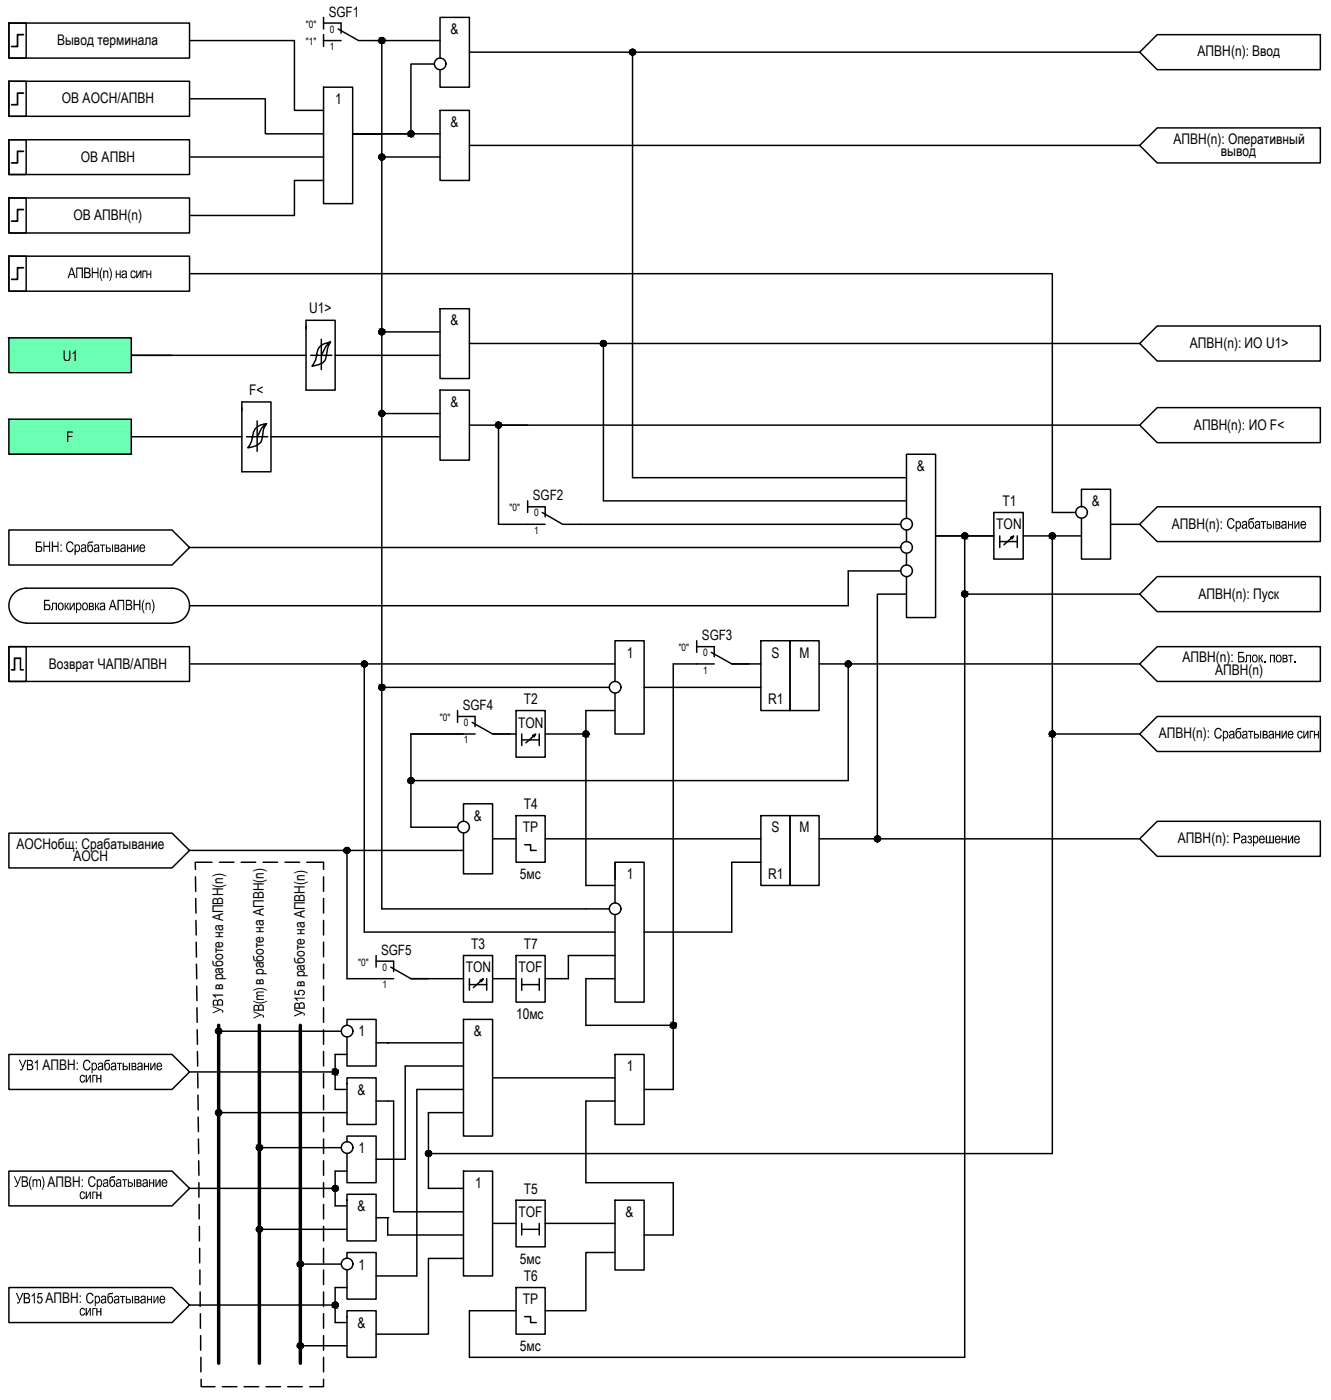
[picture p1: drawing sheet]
<svg xmlns="http://www.w3.org/2000/svg" width="228mm" height="240mm" viewBox="0 0 228 240" stroke-linecap="round" stroke-linejoin="round" font-family="sans-serif">
<defs><g id="words">
<g font-size="2.5">
<text x="77.3" y="5.9">&amp;</text>
<text x="9.8" y="7.7">Вывод терминала</text>
<text x="205.4" y="9.6">АПВН(n): Ввод</text>
<text x="10.6" y="17.7">ОВ АОСН/АПВН</text>
<text x="57.5" y="17.9">1</text>
<text x="77.3" y="21.9">&amp;</text>
<text x="13.9" y="27.7">ОВ АПВН</text>
<text x="201.3" y="24.7">АПВН(n): Оперативный</text>
<text x="209.4" y="26.8">вывод</text>
<text x="12.6" y="37.7">ОВ АПВН(n)</text>
<text x="53" y="53.8">U1&gt;</text>
<text x="77.3" y="55.9">&amp;</text>
<text x="204.1" y="59.7">АПВН(n): ИО U1&gt;</text>
<text x="10.8" y="61.9">U1</text>
<text x="42.8" y="67.8">F&lt;</text>
<text x="77.3" y="69.9">&amp;</text>
<text x="11.3" y="75.9">F</text>
<text x="204.8" y="73.7">АПВН(n): ИО F&lt;</text>
<text x="157.3" y="80.9">&amp;</text>
<text x="172" y="86.8">T1</text>
<text x="187.3" y="86.8">&amp;</text>
<text x="6" y="94.7">БНН</text>
<text x="170.9" y="90.9">TON</text>
<text x="201" y="90.7">АПВН(n):</text>
<text x="7.7" y="104.7">а</text>
<text x="205.6" y="102.7">АПВН(n): Пуск</text>
<text x="107.5" y="112.9">1</text>
<text x="132.3" y="112.9">S</text>
<text x="137.2" y="112.9">М</text>
<text x="202.8" y="113.7">АПВН(n):</text>
<text x="221.8" y="113.7">.</text>
<text x="8.4" y="114.7">Возврат ЧАПВ/АПВН</text>
<text x="208.4" y="115.8">АПВН(n)</text>
<text x="88.9" y="124.9">TON</text>
<text x="89.8" y="120.9">T2</text>
<text x="131.8" y="120.9">R1</text>
<text x="198.8" y="126.7">АПВН(n):</text>
<text x="209.1" y="126.7">сигн</text>
<text x="81.3" y="140.9">&amp;</text>
<text x="89.7" y="142.9">TP</text>
<text x="89.8" y="138.9">T4</text>
<text x="132.3" y="142.9">S</text>
<text x="137.2" y="142.9">М</text>
<text x="2.8" y="145.7">АОСНобщ: Срабатывание</text>
<text x="12.6" y="147.8">АОСН</text>
<text x="202.1" y="144.7">АПВН(n):</text>
<text x="89.2" y="150.9">5мс</text>
<text x="107.5" y="150.9">1</text>
<text x="131.8" y="150.9">R1</text>
<text x="79.9" y="166.9">TON</text>
<text x="80.8" y="162.8">T3</text>
<text x="88.9" y="166.9">TOF</text>
<text x="89.8" y="162.9">T7</text>
<text x="38.3" y="174" transform="rotate(-90 38.3 174)">УВ 1</text>
<text x="38.3" y="169.9" transform="rotate(-90 38.3 169.9)">в работе на АПВН(n)</text>
<text x="45.3" y="169" transform="rotate(-90 45.3 169)">в работе на АПВН(n)</text>
<text x="52.3" y="169.4" transform="rotate(-90 52.3 169.4)">в работе на АПВН(n)</text>
<text x="45.3" y="174.8" transform="rotate(-90 45.3 174.8)">УВ (m)</text>
<text x="52.3" y="174.5" transform="rotate(-90 52.3 174.5)">УВ 15</text>
<text x="61.5" y="177.9">1</text>
<text x="81.3" y="177.9">&amp;</text>
<text x="88.5" y="174.9">10мс</text>
<text x="3.2" y="183.7">УВ 1</text>
<text x="7.3" y="183.7">АПВН:</text>
<text x="107.5" y="183.9">1</text>
<text x="61.3" y="187.9">&amp;</text>
<text x="61.5" y="197.8">1</text>
<text x="2.3" y="203.7">УВ (m)</text>
<text x="8.1" y="203.7">АПВН:</text>
<text x="81.5" y="203.9">1</text>
<text x="61.3" y="207.8">&amp;</text>
<text x="88.9" y="208.9">TOF</text>
<text x="89.8" y="204.8">T5</text>
<text x="107.3" y="208.9">&amp;</text>
<text x="61.5" y="217.9">1</text>
<text x="89.2" y="216.9">5мс</text>
<text x="89.8" y="219.9">T6</text>
<text x="2.7" y="223.7">УВ 15</text>
<text x="7.8" y="223.7">АПВН:</text>
<text x="61.3" y="227.9">&amp;</text>
<text x="89.7" y="223.8">TP</text>
<text x="89.2" y="231.8">5мс</text>
</g>
<g font-size="2.4">
<text x="56.4" y="2.9">SGF1</text>
<text x="91.4" y="85.8">SGF2</text>
<text x="120.4" y="109.8">SGF3</text>
<text x="79.4" y="121.9">SGF4</text>
<text x="65.4" y="163.9">SGF5</text>
</g>
<g font-size="1.7">
<text x="52.5" y="4.7">&quot;0&quot;</text>
<text x="56.6" y="5.6">0</text>
<text x="52.5" y="7.7">&quot;1&quot;</text>
<text x="56.6" y="8.6">1</text>
<text x="87.4" y="87.7">&quot;0&quot;</text>
<text x="91.6" y="88.6">0</text>
<text x="91.6" y="91.6">1</text>
<text x="116.4" y="111.7">&quot;0&quot;</text>
<text x="120.6" y="112.6">0</text>
<text x="120.6" y="115.6">1</text>
<text x="75.4" y="123.7">&quot;0&quot;</text>
<text x="79.6" y="124.6">0</text>
<text x="79.6" y="127.6">1</text>
<text x="61.4" y="165.7">&quot;0&quot;</text>
<text x="65.6" y="166.6">0</text>
<text x="65.6" y="169.6">1</text>
</g>
</g></defs>
<g fill="none" stroke="#000" stroke-width=".25">
<path d="M1.5 4h3v6h-3zM1.5 4h31v6h-31zM1.5 13.9h3v6.1h-3zM1.5 13.9h31v6.1h-31zM32.5 7h18v11.9h5M32.5 17h13v6h10M55.5 15h5v19.9h-5zM55.5 4h3v1.7M55.5 7h3M55.5 3v2M55.5 5.9v2.1M58 5l3.5 2h14"/>
<path d="M65.5 7v149M74.5 11h-4v12h-10h15M75.5 10v-7h5v12h-5v-3M75.5 18.9h5v12.1h-5zM80.5 9h115M108.5 9v73h47M198.5 5.9h28v6.1h-28l-3-3zM1.5 24h3v6h-3zM1.5 24h31v6h-31zM1.5 34h3v6h-3zM1.5 34h31v6h-31zM32.5 26.9h23"/>
<path d="M55.5 31h-5v6h-18M65.5 23h-5h5M65.5 26.9h10M80.5 25h115M198.5 21.9h28v6.1h-28l-3-3zM1.5 44h3v6h-3zM1.5 44h31v6h-31zM32.5 47h148v40.9h4M52.5 55.9v11h5v-11.9h-5v1.5M55.1 58.2v5.2M56.7 58.7l-.4 .8-.3 1.5a1.7 1.7 0 0 1-1.7 1.7l-.8 .1a5.4 5.4 0 0 0 1-2.7 2.42 2.42 0 0 1 2.2-1.4l-.3 .2a2.75 2.75 0 0 0-.9 1.4l-.4 .7h-1.8M65.5 57h10"/>
<path d="M75.5 53h5v12h-5zM80.5 58.9h115M103.5 58.9v27.1h52M195.5 58.9l3-3h28v6.1h-28zM21.5 61h31M22.5 75h19M41.5 70v11h5v-12h-5v1.5M44.1 75h1.8M44.1 72.2v5.2M45.7 72.7a4.7 4.7 0 0 0-.8 2.8 2.54 2.54 0 0 1-2.4 1.4 4.6 4.6 0 0 0 1-2.8 2.07 2.07 0 0 1 1.7-1.3l.5-.1-.8 .7-.8 1.6h-1.8M46.5 75h29M55.1 61h1.8"/>
<path d="M57.5 61h18M65.5 71h10M75.5 66.9h5v12.1h-5zM80.5 73h115M85.5 73v17h8M195.5 73l3-3h28v6h-28zM32.5 94l-3 3h-28v-6h28l3 3h122M90.5 87h3v1.7M90.5 86v1.9M93 87.9l3.5 2.1h58M154.5 98h-9v5.9h-113M155.5 89v-11h5v28h-5v-7"/>
<path d="M155.5 91v1.9M155.5 95v2M160.5 92h10M165.5 92v140.9h-85M175.5 92h10M180.5 92v106h-107M185.5 87v-3h5v11.9h-5v-6.9M190.5 90h5M198.5 87h28v5.9h-28l-3-2.9zM198.5 99h28v6h-28l-3-3zM1.5 111h3v5.9h-3zM1.5 111h31v5.9h-31z"/>
<path d="M4.5 107h25M29.5 100.9h-25a2.98 2.98 0 0 0-3 3 2.98 2.98 0 0 0 3 3M29.5 100.9a2.98 2.98 0 0 1 3 3 2.98 2.98 0 0 1-3 3M32.5 113.9h73M65.5 118h39M105.5 116.9v-6.9h5v16h-5v-7M110.5 118h20M119.5 111h3v1.7M119.5 110v2M122 112l3.5 1.9h3M122.5 113.9h-7v73.1h-5M125.5 113.9h5"/>
<path d="M140.5 113.9h55M155.5 102h-5v42M165.5 102h30M195.5 113.9l3-2.9h28v5.9h-28zM70.5 126h11M70.5 134h75M78.5 123h3v1.7M78.5 121.9v2.1M81 124l3.5 2h3M84.5 126h4M93.5 126h7M100.5 121.9h5"/>
<path d="M180.5 126h15M198.5 123h28v6h-28l-3-3zM32.5 145.9l-3 3h-28v-5.9h28l3 2.9h47M62.5 160h43M70.5 142h8M79.5 140.9v-3h5v12.1h-5v-7M84.5 144h4M93.5 144h37M100.5 156h4M100.5 152h5M105.5 150.9v-2.9h5v24h-5v-8M105.5 148v7"/>
<path d="M105.5 157v7M110.5 160h15M125.5 148h5M140.5 144h55M198.5 140.9h28v6.1h-28l-3-3zM59.5 176v-1.1h5v8h-5v-5M59.5 168h8M64.5 165h3v1.7M64.5 164v2M66.5 179h13M67 166l3.5 2h3M70.5 168h9"/>
<path d="M79.5 174.9h5v20.1h-5zM97.5 164h8M100.5 168h5M100.5 176h15M1.5 181h28l3 3-3 3h-28zM57.5 187h2M57.5 181h2M59.5 185h5v8h-5zM59.5 195.9v-.9h5v8h-5v-5M66.5 189h1M66.5 198.9h3M69.5 182.9h10"/>
<path d="M71.5 187h8M73.5 190.9h6M84.5 185h21M100.5 189h5M105.5 181h5v12h-5zM1.5 201h28l3 2.9-3 3h-28zM57.5 201h2M57.5 206.9h2M59.5 205h5v8h-5zM59.5 216v-1.1h5v8h-5v-4.9M64.5 219h7M66.5 209h.1"/>
<path d="M66.5 211.9h13M67.5 208h12M73.5 203.9h6M79.5 201h5v18h-5zM84.5 210h4M93.5 210h12M100.5 203h15M105.5 206h5v12h-5zM110.5 211.9h5M1.5 221h28l3 3-3 3h-28zM57.5 221h2M57.5 227h2"/>
<path d="M59.5 224.9h5v8h-5z"/>
<circle cx="65.5" cy="6.9" r=".49"/>
<circle cx="75.5" cy="11" r=".99"/>
<circle cx="108.5" cy="8.9" r=".49"/>
<circle cx="65.5" cy="26.9" r=".49"/>
<circle cx="70.5" cy="22.9" r=".49"/>
<circle cx="65.5" cy="56.9" r=".49"/>
<circle cx="103.5" cy="58.9" r=".49"/>
<circle cx="65.5" cy="71" r=".49"/>
<circle cx="85.5" cy="72.9" r=".49"/>
<circle cx="155.5" cy="90" r=".99"/>
<circle cx="155.5" cy="93.9" r=".99"/>
<circle cx="155.5" cy="98" r=".99"/>
<circle cx="165.5" cy="91.9" r=".49"/>
<circle cx="180.5" cy="91.9" r=".49"/>
<circle cx="185.5" cy="87.9" r=".99"/>
<circle cx="62.5" cy="113.9" r=".49"/>
<circle cx="65.5" cy="117.9" r=".49"/>
<circle cx="105.5" cy="117.9" r=".99"/>
<circle cx="145.5" cy="113.9" r=".49"/>
<circle cx="165.5" cy="101.9" r=".49"/>
<circle cx="70.5" cy="133.9" r=".49"/>
<circle cx="100.5" cy="125.9" r=".49"/>
<circle cx="180.5" cy="125.9" r=".49"/>
<circle cx="59.5" cy="145.9" r=".49"/>
<circle cx="79.5" cy="141.9" r=".99"/>
<circle cx="105.5" cy="156" r=".99"/>
<circle cx="150.5" cy="143.9" r=".49"/>
<circle cx="37.5" cy="177" r=".49"/>
<circle cx="59.5" cy="177" r=".99"/>
<circle cx="115.5" cy="175.9" r=".49"/>
<circle cx="37.5" cy="190.9" r=".49"/>
<circle cx="44.5" cy="196.9" r=".49"/>
<circle cx="57.5" cy="183.9" r=".49"/>
<circle cx="59.5" cy="196.9" r=".99"/>
<circle cx="73.5" cy="198" r=".49"/>
<circle cx="44.5" cy="210.9" r=".49"/>
<circle cx="51.5" cy="216.9" r=".49"/>
<circle cx="57.5" cy="203.9" r=".49"/>
<circle cx="59.5" cy="216.9" r=".99"/>
<circle cx="51.5" cy="230.9" r=".49"/>
<circle cx="57.5" cy="223.9" r=".49"/>
</g>
<g fill="#000">
<path d="M13.1 45.9h1.1v1.8h-.2v-1.6h-.7v1.6h-.2zM15.7 45.9h.2v.8h.8v-.8h.2v1.8h-.2v-.8h-.8v.8h-.2zM17.4 45.9h.2l-.2 .5-.1 .8 .3 1h-.2l-.3-.9v-.7zM17.7 46.4h.2v.2l.2-.2a.37 .37 0 0 1 .4 .1 .37 .37 0 0 1 .1 .4v.8h-.2v-.8a.28 .28 0 0 0-.3-.3 .28 .28 0 0 0-.2 .4v.7h-.2zM18.7 45.9l.2 .1 .3 .7v.8l-.4 .7h-.1l.3-.6v-.8zM19.9 46.4h.1v.6h.5v-.6h.2v1.3h-.2v-.6h-.5v.6h-.1zM22.5 46.6l.2-.2h.3l.3 .3-.2 .1a.31 .31 0 0 0-.4-.2 .31 .31 0 0 0-.1 .5 .29 .29 0 0 0 .2 .5 .29 .29 0 0 0 .3-.3h.2l-.1 .3a.53 .53 0 0 1-.7 0 .53 .53 0 0 1-.1-.7zM23.4 46.4h.1v1l.5-1h.3v1.3h-.2v-.9l-.5 .9h-.2zM24.4 46.4h.7v.2h-.5v1.1h-.2zM25.1 46.4h.2v.6h.5v-.6h.2v1.3h-.2v-.6h-.5v.6h-.2zM8.9 92.9h.2v.8h.8v-.8h.1v1.8h-.1v-.8h-.8v.8h-.2zM11.6 93.1l.3-.2 .5 .1 .2 .4-.2 .1a.43 .43 0 0 0-.5-.4 .43 .43 0 0 0-.3 .6v.5l.3 .4 .3-.1 .2-.4 .2 .1-.2 .5-.6 .1-.4-.4-.1-.9z"/>
<path d="M17.1 93.5h.9v.1h-.3v1.1h-.2v-1.1h-.4zM21.8 93.5h.2v.5h.5v-.5h.1v1.2h-.1v-.5h-.5v.5h-.2zM22.9 93.5h.2v.9l.5-.9h.1v1.2h-.1v-1l-.5 1h-.2zM210.7 89.1l.2-.2h.5l.4 .4-.3 .2a.46 .46 0 0 0-.6-.3 .46 .46 0 0 0-.2 .6v.5a.44 .44 0 0 0 .5 .2 .44 .44 0 0 0 .4-.4h.2v.2l-.4 .4h-.5l-.2-.2-.2-.4v-.6zM216.3 89.4h.9v.2h-.4v1.1h-.2v-1.1h-.3zM220.9 89.4h.2v.6h.5v-.6h.2v1.3h-.2v-.6h-.5v.6h-.2zM222 89.4h.2v1l.5-1h.2v1.3h-.2v-.9l-.5 .9h-.2zM8.9 103.4h.9v1.3h-.2v-1.1h-.5v.7a.3 .3 0 0 1 0 .3 .3 .3 0 0 1-.4 .1v-.2h.2v-.1zM11.1 103.4h.2v.6l.1-.1 .2-.4 .2-.1v.2h-.1l-.3 .5 .2 .1 .3 .5h-.2l-.4-.6v.6h-.2zM11.9 103.4h.2v1l.5-1h.2v1.3h-.1v-1l-.5 1h-.3zM16.3 103.4h.2v.6l.1-.1 .2-.5h.3v.2h-.2l-.1 .3a.2 .2 0 0 0-.1 .2 .2 .2 0 0 0 .1 .1l.3 .5h-.2l-.3-.6-.1 .6h-.2zM20.2 102.9h1.1v1.8h-.2v-1.6h-.7v1.6h-.2z"/>
<path d="M22.9 102.9h.2v.8h.8v-.8h.2v1.8h-.2v-.8h-.8v.8h-.2zM24.6 102.9h.2l-.3 .8v.7l.3 .9-.3-.3-.2-.9v-.4zM25 103.4h.1v.2l.3-.2 .4 .1v1.2h-.1v-.8a.28 .28 0 0 0-.3-.3 .28 .28 0 0 0-.3 .3v.8h-.1zM26 102.9h.2l.3 .9v.8l-.3 .7h-.2l.2-.6 .1-.7-.1-.7zM213.7 112.4h.9v1.3h-.2v-1.2h-.5v.7a.32 .32 0 0 1 0 .4 .32 .32 0 0 1-.4 .1v-.2l.2-.1zM215.9 112.4h.2v.5l.2-.1a.33 .33 0 0 1 .4-.4v.1h-.2l-.2 .5 .4 .7h-.2l-.4-.6v.6h-.2zM216.8 113.4h.2v.3h-.2zM217.8 112.4h.9v1.3h-.2v-1.2h-.5v1.2h-.2zM221 112.4h.8v.1h-.3v1.2h-.2v-1.2h-.3zM214.1 125.4h.9v.2h-.4v1.1h-.1v-1.1h-.4zM218.7 125.4h.2v.6h.5v-.6h.2v1.3h-.2v-.5h-.5v.5h-.2zM219.8 125.4h.2v1l.5-1h.2v1.3h-.1v-.9l-.6 .9h-.2z"/>
<path d="M222.6 125.6l.3-.2a.45 .45 0 0 1 .5 .4h-.1a.32 .32 0 0 0-.5-.2 .32 .32 0 0 0-.1 .5 .3 .3 0 0 0 .2 .5 .3 .3 0 0 0 .4-.3h.1v.3a.51 .51 0 0 1-.7 .1 .51 .51 0 0 1-.2-.7zM223.6 125.4h.1v1l.5-1h.3v1.3h-.3v-.9l-.4 .9h-.2zM224.7 125.4h.6v.2h-.5v1.1h-.1zM225.4 125.4h.2v.6h.5v-.6h.1v1.3h-.1v-.5h-.5v.5h-.2zM214.1 143.5l.1-.1a.35 .35 0 0 1 .5 .2 .35 .35 0 0 1-.1 .4v.1a.4 .4 0 0 1-.1 .7 .4 .4 0 0 1-.5-.4l.1-.1a.24 .24 0 0 0 .3 .3 .24 .24 0 0 0 .2-.3 .24 .24 0 0 0-.4-.2v-.1a.2 .2 0 0 0 .3-.1 .2 .2 0 0 0-.1-.3 .2 .2 0 0 0-.2 .2l-.2-.1zM217.1 143.4h.2v1.1h.4v-1.1h.2v1.1h.4v-1.1h.2v1.3h-1.4zM219.8 143.4h.2v.6h.5v-.6h.2v1.3h-.2v-.5h-.5v.5h-.2zM220.9 143.4h.2v1l.5-1h.2v1.3h-.2v-1l-.5 1h-.2zM44 170.2h1.3v.1h-.9a.21 .21 0 0 0-.2 .2 .21 .21 0 0 0 .2 .3h.9v.2h-.9a.25 .25 0 0 0-.2 .3 .25 .25 0 0 0 .3 .1h.8v.2h-1.3v-.2h.2a.34 .34 0 0 1-.3-.3 .34 .34 0 0 1 .3-.3h-.1a.35 .35 0 0 1-.1-.6zM43.4 169.9l.8-.3h.8l.8 .3v.1l-.8-.3-.9 .1-.6 .2zM50.5 169.9h.2v.6l.5 .1-.1-.1a.57 .57 0 0 1 .3-.6 .57 .57 0 0 1 .7 .1 .47 .47 0 0 1 .2 .5 .47 .47 0 0 1-.5 .3v-.2a.31 .31 0 0 0 .3-.4 .31 .31 0 0 0-.5-.1 .29 .29 0 0 0-.3 .2 .29 .29 0 0 0 .1 .3v.2l-.9-.1zM13.8 184.6l.3-.1a.42 .42 0 0 1 .5 .3l-.2 .1a.26 .26 0 0 0-.3-.3 .26 .26 0 0 0-.2 .3l-.1 .3a.29 .29 0 0 0 .2 .4 .29 .29 0 0 0 .4-.1v-.2h.2l-.1 .3a.49 .49 0 0 1-.7 .1 .49 .49 0 0 1-.1-.6z"/>
<path d="M14.7 184.5h.2v1l.5-1h.2v1.3h-.2v-1l-.5 1h-.2zM14.4 182.1l.4-.3 .4 .1 .3 .5h-.2a.43 .43 0 0 0-.4-.3 .43 .43 0 0 0-.4 .4l-.1 .5 .2 .3a.4 .4 0 0 0 .4 .2 .4 .4 0 0 0 .3-.4h.2v.2l-.4 .4h-.4l-.3-.2-.2-.9zM15.8 184.5h.6v.1h-.4v1.2h-.2zM16.5 184.5h.2v.5h.5v-.5h.2v1.3h-.2v-.6h-.5v.6h-.2zM20.1 182.4h.8v.2h-.3v1.1h-.2v-1.1h-.3zM24.7 182.4h.2v.5h.5v-.5h.2v1.3h-.2v-.6h-.5v.6h-.2zM25.8 182.4h.2v1l.5-1h.2v1.3h-.2v-1l-.5 1h-.2zM5.6 202.4h.2v.1a.31 .31 0 0 1 .3-.2 .31 .31 0 0 1 .3 .3 .35 .35 0 0 1 .4-.3 .35 .35 0 0 1 .2 .5v.9h-.1v-.9a.25 .25 0 0 0-.3-.3 .25 .25 0 0 0-.2 .4v.8h-.2v-.9a.25 .25 0 0 0-.3-.3 .25 .25 0 0 0-.1 .4v.8h-.2zM7.2 201.9h.1l.3 .8v.7l-.3 .8h-.1l.2-.6 .1-.8zM13.8 204.6l.2-.2 .4 .1 .2 .2v.2h-.2a.31 .31 0 0 0-.4-.2 .31 .31 0 0 0-.2 .4 .32 .32 0 0 0 .2 .5 .32 .32 0 0 0 .4-.3h.2v.2a.48 .48 0 0 1-.7 .3 .48 .48 0 0 1-.2-.7zM14.7 204.5h.2v1l.5-1h.2v1.3h-.2v-1l-.5 1h-.2zM15.8 204.5h.6v.2h-.4v1.1h-.2z"/>
<path d="M15.2 202.2l.3-.3h.5l.4 .3v.2h-.2l-.2-.3-.5 .1-.2 .3v.6l.2 .2a.4 .4 0 0 0 .5 .2 .4 .4 0 0 0 .2-.4l.2 .1-.2 .4-.3 .1-.4-.1-.4-.6zM16.5 204.5h.2v.5h.5v-.5h.2v1.3h-.2v-.6h-.5v.6h-.2zM21 202.4h.8v.1h-.3v1.2h-.2v-1.2h-.3zM25.6 202.4h.1v.5h.5v-.5h.3v1.3h-.3v-.6h-.5v.6h-.1zM26.7 202.4h.1v1l.5-1h.3v1.3h-.3v-1l-.4 1h-.2zM6.5 221.9h.7v.2h-.6v.5a.54 .54 0 0 1 .7 .2 .54 .54 0 0 1-.1 .6l-.1 .2-.5 .1-.2-.3v-.2h.1a.34 .34 0 0 0 .5 .3 .34 .34 0 0 0 .1-.6 .32 .32 0 0 0-.3-.2 .32 .32 0 0 0-.3 .2l-.1-.1zM13.8 224.6a.44 .44 0 0 1 .5-.1 .44 .44 0 0 1 .3 .4h-.2a.26 .26 0 0 0-.3-.3 .26 .26 0 0 0-.2 .3l-.1 .2a.32 .32 0 0 0 .2 .4 .32 .32 0 0 0 .4-.1v-.1h.2v.1a.48 .48 0 0 1-.7 .3 .48 .48 0 0 1-.2-.6zM14.7 224.5h.2v.9l.5-.9h.2v1.3h-.2v-1l-.5 1h-.2zM15.8 224.5h.6v.1h-.4v1.2h-.2zM14.9 222.1l.3-.2 .4-.1 .4 .3v.3h-.1l-.1-.1a.47 .47 0 0 0-.6-.1 .47 .47 0 0 0-.2 .6l.1 .5a.43 .43 0 0 0 .5 .2 .43 .43 0 0 0 .3-.5l.2 .1-.3 .5-.5 .1-.3-.1-.2-.5zM16.5 224.5h.2v.5h.5v-.5h.2v1.3h-.2v-.6h-.5v.6h-.2zM20.6 222.4h.9v.2h-.4v1.1h-.2v-1.1h-.3z"/>
<path d="M25.2 222.4h.2v.5h.5v-.5h.2v1.3h-.2v-.6h-.5v.6h-.2zM26.3 222.4h.2v1l.5-1h.2v1.3h-.2v-1l-.5 1h-.2z"/>
<path d="M12.2 45.9h.2l.6 1.8h-.2l-.2-.5h-.6l-.2 .5h-.2zM12.3 46.1l-.3 .9h.5z"/>
<path d="M14.4 45.9l.7 .1a.43 .43 0 0 1 .4 .3 .43 .43 0 0 1-.2 .5l.2 .2v.3a.44 .44 0 0 1-.5 .4h-.6zM14.6 46.1v.6h.4a.28 .28 0 0 0 .3-.3 .28 .28 0 0 0-.4-.3zM14.6 46.9v.6h.4a.32 .32 0 0 0 .4-.3 .32 .32 0 0 0-.4-.3z"/>
<path d="M20.9 46.6l.4-.2a.4 .4 0 0 1 .5 .5v.8l-.3-.1a.42 .42 0 0 1-.5 .1 .42 .42 0 0 1-.2-.5 .42 .42 0 0 1 .6-.2 .22 .22 0 0 0 .1-.4 .22 .22 0 0 0-.3 0l-.2 .2h-.1zM21.1 47.2a.25 .25 0 0 0 .1 .4 .25 .25 0 0 0 .3-.2l.1-.3z"/>
<path d="M10.4 93.5h.2v.2h-.2zM10.4 94.5h.2v.2h-.2z"/>
<path d="M12.8 93.5h.2v.1l.2-.2h.2l.2 .2 .1 .9a.37 .37 0 0 1-.3 .3 .37 .37 0 0 1-.4-.2v.6h-.2zM13.2 93.6l-.2 .4v.3a.26 .26 0 0 0 .2 .3 .26 .26 0 0 0 .3-.3v-.3a.32 .32 0 0 0-.3-.4z"/>
<path d="M14 93.5l.2-.1a.41 .41 0 0 1 .6 .5v.8h-.2v-.1l-.2 .1a.41 .41 0 0 1-.6-.4 .41 .41 0 0 1 .6-.3 .22 .22 0 0 0 .2-.4 .22 .22 0 0 0-.4 0l-.1 .2h-.2zM14.1 94.2a.26 .26 0 0 0 .2 .4 .26 .26 0 0 0 .3-.3v-.2z"/>
<path d="M15.1 93.2l.3-.3h.6a.42 .42 0 0 1-.6 .3l-.2 .2-.1 .3a.53 .53 0 0 1 .7-.1 .53 .53 0 0 1 .2 .7l-.1 .2a.55 .55 0 0 1-.8 .1 .55 .55 0 0 1-.1-.7zM15.4 93.6l-.2 .6a.33 .33 0 0 0 .1 .3 .33 .33 0 0 0 .4 0v-.7l-.1-.2z"/>
<path d="M16.2 93.6l.2-.2a.44 .44 0 0 1 .6 .5l.1 .8h-.3v-.1l-.2 .2h-.3l-.2-.2a.45 .45 0 0 1 .1-.5 .45 .45 0 0 1 .5-.1 .25 .25 0 0 0-.1-.5 .25 .25 0 0 0-.3 .3h-.2zM16.3 94.2v.1a.26 .26 0 0 0 .3 .3 .26 .26 0 0 0 .2-.4v-.1z"/>
<path d="M18.2 93.5h.1v.5h.3a.38 .38 0 0 1 .4 .3 .38 .38 0 0 1-.4 .4h-.4zM18.3 94.1v.5h.2a.23 .23 0 0 0 .3-.2 .23 .23 0 0 0-.3-.3zM19.2 93.5h.2v1.2h-.2z"/>
<path d="M19.6 93.5h.5a.33 .33 0 0 1 .4 .1 .33 .33 0 0 1-.2 .4l.1 .1a.35 .35 0 0 1 .1 .4 .35 .35 0 0 1-.4 .2h-.5zM19.8 93.6v.4h.2a.18 .18 0 0 0 .3-.2 .18 .18 0 0 0-.3-.2zM19.8 94.2v.4h.3a.2 .2 0 0 0 .2-.3 .2 .2 0 0 0-.3-.1z"/>
<path d="M20.8 93.5l.2-.1a.41 .41 0 0 1 .5 .5l.1 .8h-.2v-.1l-.2 .1a.41 .41 0 0 1-.6-.4 .41 .41 0 0 1 .6-.3 .22 .22 0 0 0 .1-.4 .22 .22 0 0 0-.3 0l-.2 .2h-.1zM20.9 94.2a.28 .28 0 0 0 .1 .4 .28 .28 0 0 0 .4-.1 .28 .28 0 0 0-.1-.4z"/>
<path d="M24 93.6l.3-.1a.52 .52 0 0 1 .6 .6h-.8a.33 .33 0 0 0 .2 .4 .33 .33 0 0 0 .4-.2l.2 .1-.2 .3-.4 .1-.3-.2-.1-.7zM24.3 93.6l-.2 .4h.6a.33 .33 0 0 0-.4-.4z"/>
<path d="M212 89.4h.1v.2a.49 .49 0 0 1 .6-.1 .49 .49 0 0 1 .2 .6l-.1 .3a.38 .38 0 0 1-.3 .3 .38 .38 0 0 1-.4-.1v.6h-.1zM212.3 89.6l-.2 .2v.3a.32 .32 0 0 0 .4 .5 .32 .32 0 0 0 .2-.5v-.1a.32 .32 0 0 0-.4-.4z"/>
<path d="M213.1 89.6l.3-.2h.2a.33 .33 0 0 1 .3 .5l.1 .8h-.2l-.1-.1-.3 .1a.4 .4 0 0 1-.4-.4 .4 .4 0 0 1 .5-.3 .23 .23 0 0 0 .2-.3 .23 .23 0 0 0-.3-.2 .23 .23 0 0 0-.2 .3h-.2zM213.3 90.2a.27 .27 0 0 0 .2 .4 .27 .27 0 0 0 .2-.4v-.1z"/>
<path d="M214.3 89l.8-.1a.5 .5 0 0 1-.6 .3l-.3 .5 .2-.2 .4-.1 .2 .2 .1 .4-.1 .6-.3 .2-.3-.1-.3-.4v-.9zM214.5 89.6l-.2 .5a.33 .33 0 0 0 .4 .5 .33 .33 0 0 0 .2-.5v-.1a.33 .33 0 0 0-.4-.4z"/>
<path d="M215.3 89.6l.2-.1a.41 .41 0 0 1 .5-.1 .41 .41 0 0 1 .2 .5v.8h-.2v-.1l-.1 .1a.41 .41 0 0 1-.7-.3 .41 .41 0 0 1 .6-.4 .23 .23 0 0 0 .1-.4 .23 .23 0 0 0-.4 .1l-.1 .2-.1-.1zM215.5 90.2a.26 .26 0 0 0 .2 .4 .26 .26 0 0 0 .3-.4v-.1z"/>
<path d="M217.3 89.4h.2v.5h.2a.4 .4 0 0 1 .5 .4 .4 .4 0 0 1-.4 .4h-.5zM217.5 90.1v.5h.2a.24 .24 0 0 0 .3-.3 .24 .24 0 0 0-.3-.2zM218.4 89.4h.1v1.3h-.1z"/>
<path d="M218.8 89.4h.4a.36 .36 0 0 1 .4 .2 .36 .36 0 0 1-.1 .5h.1a.39 .39 0 0 1 0 .4 .39 .39 0 0 1-.4 .2h-.4zM218.9 89.6v.4h.3a.2 .2 0 0 0 .2-.2 .2 .2 0 0 0-.2-.2zM218.9 90.1v.5h.3a.22 .22 0 0 0 .3-.2 .22 .22 0 0 0-.3-.3z"/>
<path d="M219.9 89.6l.3-.2h.2a.33 .33 0 0 1 .3 .5l.1 .8h-.2l-.1-.1-.2 .1h-.3a.43 .43 0 0 1-.2-.5 .43 .43 0 0 1 .5-.3 .21 .21 0 0 0 .1-.3 .21 .21 0 0 0-.3 0l-.1 .3-.2-.1zM220 90.2a.27 .27 0 0 0 .2 .4 .27 .27 0 0 0 .3-.3v-.2z"/>
<path d="M223.2 89.6a.5 .5 0 0 1 .6-.1 .5 .5 0 0 1 .3 .6l-.8 .1a.31 .31 0 0 0 .2 .4 .31 .31 0 0 0 .4-.3l.1 .1a.54 .54 0 0 1-.7 .3 .54 .54 0 0 1-.2-.7zM223.4 89.6l-.1 .3h.6a.32 .32 0 0 0-.5-.3z"/>
<path d="M10.1 103.5h.1a.61 .61 0 0 1 .7 .2 .61 .61 0 0 1-.1 .8 .54 .54 0 0 1-.7 .1 .54 .54 0 0 1-.2-.7zM10.2 103.6l-.1 .5a.35 .35 0 0 0 .4 .5 .35 .35 0 0 0 .2-.6 .35 .35 0 0 0-.1-.3 .35 .35 0 0 0-.4-.1z"/>
<path d="M13 103.4h.2v.2a.45 .45 0 0 1 .6-.1 .45 .45 0 0 1 .2 .6l-.2 .4a.35 .35 0 0 1-.3 .3 .35 .35 0 0 1-.3-.2v.6h-.2zM13.4 103.6l-.2 .3 .1 .4a.29 .29 0 0 0 .3 .3 .29 .29 0 0 0 .2-.4v-.5z"/>
<path d="M14.2 103.6l.2-.2a.64 .64 0 0 1 .7 .4 .64 .64 0 0 1-.1 .7l-.4 .3a.7 .7 0 0 1-.4-1.2zM14.4 103.6l-.1 .3v.4a.34 .34 0 0 0 .4 .3 .34 .34 0 0 0 .2-.5v-.1a.38 .38 0 0 0-.5-.4z"/>
<path d="M15.2 103.4h.5a.36 .36 0 0 1 .4 .2 .36 .36 0 0 1-.1 .5 .37 .37 0 0 1 .1 .4 .37 .37 0 0 1-.4 .2h-.5zM15.5 103.6v.4h.1a.2 .2 0 0 0 .3-.2 .2 .2 0 0 0-.3-.2zM15.5 104.2v.3h.2a.21 .21 0 0 0 .3-.1 .21 .21 0 0 0-.3-.2z"/>
<path d="M17.2 103.6l.2-.2a.43 .43 0 0 1 .5 .1 .43 .43 0 0 1 .1 .4l.1 .8h-.2v-.1l-.3 .1a.4 .4 0 0 1-.5-.4 .4 .4 0 0 1 .6-.4 .22 .22 0 0 0 0-.3 .22 .22 0 0 0-.3 .1l-.1 .1h-.2zM17.4 104.2a.26 .26 0 0 0 .2 .4 .26 .26 0 0 0 .2-.4v-.1z"/>
<path d="M19.2 102.9h.2l.6 1.8h-.2l-.2-.5h-.6l-.2 .5h-.1zM19.3 103.1l-.2 .9h.5z"/>
<path d="M21.6 102.9h.6a.45 .45 0 0 1 .4 .4 .45 .45 0 0 1-.2 .5l.3 .3-.1 .4-.2 .2h-.8zM21.8 103.1v.6h.3a.29 .29 0 0 0 .3-.3 .29 .29 0 0 0-.3-.3zM21.8 103.9v.6h.3a.3 .3 0 0 0 .4-.3 .3 .3 0 0 0-.4-.3z"/>
<path d="M212.4 111.9h.9v.2h-.7v.5h.3a.53 .53 0 0 1 .6 .6 .53 .53 0 0 1-.6 .5h-.5zM212.6 112.8v.7h.4a.33 .33 0 0 0 .3-.4 .33 .33 0 0 0-.4-.3z"/>
<path d="M214.8 112.5a.57 .57 0 0 1 .8 0 .57 .57 0 0 1 .1 .7 .52 .52 0 0 1-.7 .4 .52 .52 0 0 1-.2-.7zM215.1 112.5l-.2 .5a.35 .35 0 0 0 .3 .5 .35 .35 0 0 0 .4-.5 .35 .35 0 0 0-.1-.4 .35 .35 0 0 0-.4-.1z"/>
<path d="M219 112.4h.1a.62 .62 0 0 1 .7 .2 .62 .62 0 0 1 0 .7 .52 .52 0 0 1-.7 .3 .52 .52 0 0 1-.2-.7zM219.2 112.5l-.2 .3v.3a.35 .35 0 0 0 .4 .4 .35 .35 0 0 0 .3-.5l-.1-.2a.31 .31 0 0 0-.4-.3z"/>
<path d="M220 112.4h.5a.37 .37 0 0 1 .3 .2 .37 .37 0 0 1-.1 .4 .38 .38 0 0 1 .2 .4 .38 .38 0 0 1-.4 .3h-.5zM220.2 112.5v.4h.2a.2 .2 0 0 0 .2-.2 .2 .2 0 0 0-.2-.2zM220.2 113.1v.4h.2a.2 .2 0 0 0 .3-.2 .2 .2 0 0 0-.3-.2z"/>
<path d="M210.9 125.6l.3-.2a.42 .42 0 0 1 .6 .5v.8h-.2v-.1l-.4 .2a.42 .42 0 0 1-.4-.5 .42 .42 0 0 1 .6-.3 .23 .23 0 0 0-.1-.4 .23 .23 0 0 0-.3 .2h-.2zM211 126.2a.28 .28 0 0 0 .2 .4 .28 .28 0 0 0 .3-.1 .28 .28 0 0 0 0-.4z"/>
<path d="M212 125.1l.3-.2h.6a.42 .42 0 0 1-.6 .3l-.2 .2v.3l.1-.1a.53 .53 0 0 1 .7 .1 .53 .53 0 0 1 0 .6l-.2 .4a.48 .48 0 0 1-.5 0 .48 .48 0 0 1-.2-.5l-.1-.7zM212.3 125.7l-.2 .4a.35 .35 0 0 0 .4 .5 .35 .35 0 0 0 .2-.6 .31 .31 0 0 0-.1-.3 .31 .31 0 0 0-.3 0z"/>
<path d="M213.2 125.5l.3-.1a.36 .36 0 0 1 .4 .1 .36 .36 0 0 1 .1 .4v.8h-.2v-.1l-.2 .1a.39 .39 0 0 1-.5-.3 .39 .39 0 0 1 .3-.4 .24 .24 0 0 0 .4-.2 .24 .24 0 0 0-.2-.3 .24 .24 0 0 0-.3 .2l-.1 .1h-.1zM213.3 126.2a.27 .27 0 0 0 .2 .4 .27 .27 0 0 0 .3-.3v-.2z"/>
<path d="M215.1 125.4h.2v.5l.5 .1a.38 .38 0 0 1 .2 .5 .38 .38 0 0 1-.4 .2h-.5zM215.3 126.1v.5h.2a.23 .23 0 0 0 .3-.2 .23 .23 0 0 0-.2-.3zM216.2 125.4h.1v1.3h-.1z"/>
<path d="M216.6 125.4h.4a.4 .4 0 0 1 .4 .2 .4 .4 0 0 1-.1 .5h.1a.35 .35 0 0 1 0 .4 .35 .35 0 0 1-.3 .2h-.5zM216.8 125.6v.4h.2a.2 .2 0 0 0 .3-.2 .2 .2 0 0 0-.3-.2zM216.8 126.2v.4h.2a.21 .21 0 0 0 .3-.2 .21 .21 0 0 0-.3-.2z"/>
<path d="M217.6 125.6l.3-.2a.4 .4 0 0 1 .6 .4l.1 .9h-.2v-.1l-.4 .2a.42 .42 0 0 1-.4-.5 .42 .42 0 0 1 .6-.3 .23 .23 0 0 0-.1-.4 .23 .23 0 0 0-.3 .2h-.2zM217.8 126.2a.26 .26 0 0 0 .3 .4 .26 .26 0 0 0 .2-.4v-.1z"/>
<path d="M221 125.5h.1a.53 .53 0 0 1 .6 0 .53 .53 0 0 1 .2 .6h-.8a.31 .31 0 0 0 .2 .4 .31 .31 0 0 0 .4-.2h.2l-.1 .3a.56 .56 0 0 1-.8 0 .56 .56 0 0 1-.1-.7zM221.3 125.6l-.2 .4h.6a.32 .32 0 0 0-.4-.4z"/>
<path d="M211.6 142.9h.7a.53 .53 0 0 1 .4 .6 .53 .53 0 0 1-.5 .5h-.4v.7h-.2zM211.8 143.1v.7l.6-.1a.31 .31 0 0 0 .1-.3 .31 .31 0 0 0-.3-.3z"/>
<path d="M213 143.5l.4-.1a.38 .38 0 0 1 .4 .5l.1 .8h-.2l-.1-.2-.2 .2a.41 .41 0 0 1-.5-.4 .41 .41 0 0 1 .5-.3 .22 .22 0 0 0 .2-.4 .22 .22 0 0 0-.4 0l-.1 .2h-.2zM213.1 144.3a.29 .29 0 0 0 .3 .3 .29 .29 0 0 0 .2-.4v-.1z"/>
<path d="M214.9 143.4h.2v.2a.49 .49 0 0 1 .6 0 .49 .49 0 0 1 .2 .6l-.2 .4a.33 .33 0 0 1-.6 0v.6h-.2zM215.2 143.6l-.1 .5a.34 .34 0 0 0 .3 .5 .34 .34 0 0 0 .3-.5v-.1a.35 .35 0 0 0-.1-.3 .35 .35 0 0 0-.4-.1z"/>
<path d="M216.1 143.5l.5-.1 .4 .5v.2h-.8v.2a.3 .3 0 0 0 .2 .3 .3 .3 0 0 0 .3-.3h.3l-.1 .2a.56 .56 0 0 1-.8 .1 .56 .56 0 0 1-.1-.7zM216.2 143.7v.3h.5a.3 .3 0 0 0-.1-.4 .3 .3 0 0 0-.4 .1z"/>
<path d="M218.8 143.5l.5-.1 .4 .5v.2h-.8v.2a.3 .3 0 0 0 .3 .3 .3 .3 0 0 0 .3-.3h.2l-.1 .2a.56 .56 0 0 1-.8 .1 .56 .56 0 0 1-.1-.7zM218.9 143.7v.3h.6a.3 .3 0 0 0-.2-.4 .3 .3 0 0 0-.4 .1z"/>
<path d="M222.1 143.5l.5-.1 .4 .5v.2h-.8v.2a.3 .3 0 0 0 .3 .3 .3 .3 0 0 0 .3-.3h.2l-.1 .2a.56 .56 0 0 1-.8 .1 .56 .56 0 0 1-.1-.7zM222.3 143.7l-.1 .3h.6a.3 .3 0 0 0-.2-.4 .3 .3 0 0 0-.3 .1z"/>
<path d="M15.7 182.4h.2v.2a.45 .45 0 0 1 .6-.1 .45 .45 0 0 1 .1 .5l-.1 .5a.36 .36 0 0 1-.6 0v.7h-.2zM16.1 182.5l-.2 .5a.32 .32 0 0 0 .1 .4 .32 .32 0 0 0 .4 0l.1-.5a.37 .37 0 0 0-.4-.4z"/>
<path d="M16.9 182.5l.3-.1a.4 .4 0 0 1 .5 .5v.8h-.2v-.2l-.2 .2a.4 .4 0 0 1-.5-.4 .4 .4 0 0 1 .5-.4 .22 .22 0 0 0 .1-.4 .22 .22 0 0 0-.4 .1v.2l-.2-.1zM17 183.2a.27 .27 0 0 0 .3 .4 .27 .27 0 0 0 .2-.4v-.2z"/>
<path d="M18 182l.9-.2a.52 .52 0 0 1-.7 .3l-.2 .5 .3-.2a.7 .7 0 0 1 .6 .5 .7 .7 0 0 1-.3 .8h-.1a.64 .64 0 0 1-.6-.9zM18.2 182.6l-.1 .5a.34 .34 0 0 0 .3 .4 .34 .34 0 0 0 .3-.4v-.1a.36 .36 0 0 0-.1-.4 .36 .36 0 0 0-.4 0z"/>
<path d="M19.1 182.5l.4-.1a.44 .44 0 0 1 .4 .5l.1 .8h-.2l-.1-.2-.2 .2a.42 .42 0 0 1-.5-.5 .42 .42 0 0 1 .6-.3 .23 .23 0 0 0-.1-.4 .23 .23 0 0 0-.3 .3l-.2-.1zM19.3 183.2a.26 .26 0 0 0 .2 .3 .26 .26 0 0 0 .2-.3v-.2z"/>
<path d="M21 182.4h.3v.5h.2a.38 .38 0 0 1 .4 .4 .38 .38 0 0 1-.4 .4h-.5zM21.3 183.1v.4h.1a.23 .23 0 0 0 .4-.2 .23 .23 0 0 0-.3-.2zM22.1 182.4h.2v1.3h-.2z"/>
<path d="M22.6 182.4h.3a.33 .33 0 0 1 .5 .2 .33 .33 0 0 1-.2 .4l.2 .2a.34 .34 0 0 1 0 .3 .34 .34 0 0 1-.4 .2h-.4zM22.7 182.6v.3h.2a.21 .21 0 0 0 .3-.1 .21 .21 0 0 0-.3-.2zM22.7 183.1v.4h.2a.21 .21 0 0 0 .3-.2 .21 .21 0 0 0-.3-.2z"/>
<path d="M23.7 182.5l.3-.1a.4 .4 0 0 1 .5 .5v.8h-.2v-.2l-.3 .2a.4 .4 0 0 1-.5-.4 .4 .4 0 0 1 .6-.4 .23 .23 0 0 0 .1-.4 .23 .23 0 0 0-.4 .1l-.1 .2-.1-.1zM23.8 183.2a.27 .27 0 0 0 .2 .4 .27 .27 0 0 0 .3-.4v-.2z"/>
<path d="M26.9 182.6l.3-.2h.2l.4 .4v.3h-.8a.33 .33 0 0 0 .2 .4 .33 .33 0 0 0 .4-.2l.2 .1-.3 .3h-.3l-.2-.2-.2-.2zM27.2 182.6l-.2 .3h.6a.33 .33 0 0 0-.4-.3z"/>
<path d="M16.6 202.4h.2v.1a.47 .47 0 0 1 .6 0 .47 .47 0 0 1 .1 .6l-.1 .3a.37 .37 0 0 1-.3 .3 .37 .37 0 0 1-.3-.1v.6h-.2zM16.9 202.5l-.1 .3v.3a.3 .3 0 0 0 .2 .4 .3 .3 0 0 0 .3-.4l.1-.2a.37 .37 0 0 0-.5-.4z"/>
<path d="M17.8 202.5l.4-.2a.39 .39 0 0 1 .3 .5l.1 .9-.3-.1a.4 .4 0 0 1-.5 0 .4 .4 0 0 1-.1-.5 .4 .4 0 0 1 .5-.2 .23 .23 0 0 0 .1-.3 .23 .23 0 0 0-.4 0v.2h-.2zM17.9 203.1a.27 .27 0 0 0 .2 .4 .27 .27 0 0 0 .3-.4v-.1z"/>
<path d="M18.8 202.1l.3-.2 .6-.1a.43 .43 0 0 1-.6 .3l-.2 .5a.54 .54 0 0 1 .8 0 .54 .54 0 0 1 0 .7v.1a.47 .47 0 0 1-.6 .3 .47 .47 0 0 1-.3-.6zM19.1 202.7l-.1 .4a.33 .33 0 0 0 .4 .4 .33 .33 0 0 0 .2-.5 .31 .31 0 0 0-.2-.4 .31 .31 0 0 0-.3 .1z"/>
<path d="M20 202.5l.5-.2a.35 .35 0 0 1 .3 .5l.1 .9h-.2l-.1-.2-.3 .2a.41 .41 0 0 1-.4-.5 .41 .41 0 0 1 .5-.3 .23 .23 0 0 0 .1-.4 .23 .23 0 0 0-.3 .1l-.1 .2h-.2zM20.2 203.1a.26 .26 0 0 0 .1 .4 .26 .26 0 0 0 .3-.3v-.2z"/>
<path d="M21.9 202.4h.2v.5h.3a.4 .4 0 0 1 .4 .4 .4 .4 0 0 1-.4 .4h-.5zM22.1 203.1v.4h.3a.24 .24 0 0 0 .2-.3 .24 .24 0 0 0-.3-.1zM23 202.4h.2v1.3h-.2z"/>
<path d="M23.4 202.4l.7 .1a.35 .35 0 0 1 0 .5l.2 .1a.36 .36 0 0 1 0 .4 .36 .36 0 0 1-.4 .2h-.5zM23.6 202.5v.4h.2a.21 .21 0 0 0 .3-.2 .21 .21 0 0 0-.3-.2zM23.6 203.1v.4h.2a.22 .22 0 0 0 .3-.2 .22 .22 0 0 0-.3-.2z"/>
<path d="M24.6 202.5l.3-.2a.38 .38 0 0 1 .4 .5l.1 .9h-.2v-.2l-.1 .1a.4 .4 0 0 1-.7-.3 .4 .4 0 0 1 .6-.4 .23 .23 0 0 0 .1-.3 .23 .23 0 0 0-.4 0l-.1 .2h-.2zM24.7 203.1a.28 .28 0 0 0 .3 .4 .28 .28 0 0 0 .1-.4z"/>
<path d="M27.8 202.5l.4-.2 .2 .1 .3 .4v.3h-.8a.3 .3 0 0 0 .2 .4 .3 .3 0 0 0 .4-.2h.2l-.3 .4h-.2l-.4-.2zM28 202.6l-.1 .3h.6a.31 .31 0 0 0-.1-.3 .31 .31 0 0 0-.4 0z"/>
<path d="M16.3 222.4h.1v.2a.44 .44 0 0 1 .6-.2 .44 .44 0 0 1 .2 .6l-.1 .4a.37 .37 0 0 1-.3 .3 .37 .37 0 0 1-.4-.2v.7h-.1zM16.5 222.7l-.1 .4a.32 .32 0 0 0 .3 .4 .32 .32 0 0 0 .3-.4v-.2a.3 .3 0 0 0-.2-.3 .3 .3 0 0 0-.3 .1z"/>
<path d="M17.4 222.5l.4-.1a.35 .35 0 0 1 .3 .1 .35 .35 0 0 1 .1 .3l.1 .9-.4-.1a.41 .41 0 0 1-.6-.2 .41 .41 0 0 1 .5-.5 .22 .22 0 0 0 .2-.3 .22 .22 0 0 0-.4 0l-.1 .2-.2-.1zM17.6 223.1a.26 .26 0 0 0 .1 .5 .26 .26 0 0 0 .3-.4v-.2z"/>
<path d="M18.5 222.1l.3-.2 .6-.1a.52 .52 0 0 1-.7 .3l-.2 .5a.46 .46 0 0 1 .6-.2 .46 .46 0 0 1 .3 .5l-.1 .7-.2 .1h-.4l-.3-.5zM18.7 222.7l-.1 .4a.33 .33 0 0 0 .3 .4 .33 .33 0 0 0 .3-.4v-.2a.31 .31 0 0 0-.2-.3 .31 .31 0 0 0-.3 .1z"/>
<path d="M19.6 222.5l.6-.1 .2 .2 .1 1.1h-.2v-.2l-.2 .2a.41 .41 0 0 1-.6-.4 .41 .41 0 0 1 .6-.4 .22 .22 0 0 0 .1-.4 .22 .22 0 0 0-.4 .1l-.1 .2-.1-.1zM19.8 223.2a.28 .28 0 0 0 .2 .4 .28 .28 0 0 0 .3-.4v-.2z"/>
<path d="M21.6 222.4h.2v.5h.3a.39 .39 0 0 1 .4 .4 .39 .39 0 0 1-.5 .4h-.4zM21.8 223.1v.4h.2a.22 .22 0 0 0 .3-.2 .22 .22 0 0 0-.3-.2zM22.6 222.4h.2v1.3h-.2z"/>
<path d="M23.1 222.4h.6a.39 .39 0 0 1 .1 .6 .35 .35 0 0 1 .1 .4 .35 .35 0 0 1-.4 .3h-.4zM23.2 222.6v.3h.3a.18 .18 0 0 0 .2-.2 .18 .18 0 0 0-.2-.1zM23.2 223.1v.4h.3a.2 .2 0 0 0 .3-.2 .2 .2 0 0 0-.3-.2z"/>
<path d="M24.2 222.4h.4a.38 .38 0 0 1 .4 .4l.1 .9-.4-.1a.41 .41 0 0 1-.7-.2 .41 .41 0 0 1 .6-.5 .22 .22 0 0 0 .1-.3 .22 .22 0 0 0-.3 0l-.1 .2-.2-.1zM24.4 223.1a.24 .24 0 0 0 0 .4 .24 .24 0 0 0 .4-.2v-.3z"/>
<path d="M27.5 222.5a.51 .51 0 0 1 .7 0 .51 .51 0 0 1 .2 .6h-.8a.32 .32 0 0 0 .2 .4 .32 .32 0 0 0 .4-.3l.1 .1v.2l-.4 .2a.73 .73 0 0 1-.4-1.1zM27.7 222.6l-.1 .3h.6a.31 .31 0 0 0-.2-.3 .31 .31 0 0 0-.3 0z"/>
</g>
<g fill="#000" stroke="#000" stroke-width=".17">
<path d="M65.4 7.4h.2zM65.4 6.5h.2zM108.4 9.5h.2zM108.4 8.5l.1-.1zM65.4 27.5h.2zM65.4 26.5h.2zM70.4 23.4h.2zM70.4 22.5h.2zM65.4 57.5h.2zM65.4 56.5h.2zM103.4 59.5h.2zM103.4 58.5h.1z"/>
<path d="M65.2 70.6h.7zM65.4 71.4h.2zM65.4 70.5h.2zM85.4 73.5h.2zM85.4 72.5h.2zM165.4 92.4h.2zM165.4 91.5h.2zM180.2 92.3h.6zM180.4 92.4h.2zM180.4 91.5h.2zM62.4 114.4h.2zM62.4 113.5h.2z"/>
<path d="M65.4 118.4h.2zM65.4 117.5h.2zM145.4 114.4h.2zM145.4 113.5h.1zM165.4 102.5h.2zM165.4 101.5h.2zM70.4 134.4h.2zM70.4 133.5h.2zM100.4 126.4h.2zM100.4 125.5h.1zM180.4 126.4h.2zM180.4 125.5h.2z"/>
<path d="M59.4 146.5h.2zM59.4 145.5h.2zM150.4 143.4h.1zM37.2 176.6h.6zM37.4 177.4h.2zM37.4 176.5h.2zM115.4 176.4h.2zM115.4 175.5h.2zM37.4 191.5h.2zM37.4 190.5h.2zM44.4 197.5h.2zM44.5 196.4h.1z"/>
<path d="M57.4 184.4h.2zM57.4 183.5h.2zM73.2 197.6h.7zM73.4 198.4h.2zM73.4 197.5h.2zM44.2 210.6h.7zM44.4 211.4h.2zM44.5 210.5h.1zM51.4 217.4h.2zM51.4 216.5h.2zM57.4 204.4h.2zM57.4 203.5h.2z"/>
<path d="M51.4 231.5h.2zM51.4 230.5h.2zM57.1 223.7h.8zM57.4 224.4h.2zM57.4 223.5h.2z"/>
<path d="M65.4 7.4l.2 .1zM65.4 7.5h.2z"/>
<path d="M65.4 6.5h.2zM65.4 6.5h.2z"/>
<path d="M65.4 6.5h.3zM65.3 6.5h.4z"/>
<path d="M65.3 6.5h.4zM65.3 6.5h.4z"/>
<path d="M65.3 7.4h.4zM65.3 7.4h.3z"/>
<path d="M65.3 6.5h.4zM65.3 6.5h.4z"/>
<path d="M65.3 7.4h.4zM65.3 7.4h.4z"/>
<path d="M65.2 7.4h.5zM65.2 7.4h.6z"/>
<path d="M65.2 7.4h.5zM65.2 7.4h.5z"/>
<path d="M65.2 6.5h.6zM65.2 6.5h.6z"/>
<path d="M65.2 6.5l.6 .1zM65.2 6.5l.6 .1z"/>
<path d="M65.2 6.6h.7zM65.2 6.6h.7z"/>
<path d="M65.2 7.3h.6zM65.2 7.3l.6 .1z"/>
<path d="M65.2 6.6l.7 .1zM65.1 6.7h.8z"/>
<path d="M65.1 6.7h.8zM65.1 6.7h.8z"/>
<path d="M65.1 7.3h.8zM65.1 7.3h.8z"/>
<path d="M65.2 7.3h.7zM65.2 7.3h.6z"/>
<path d="M65.1 6.7l.9 .1zM65.1 6.7l.9 .1z"/>
<path d="M65.1 7.2h.8zM65.1 7.2l.8 .1z"/>
<path d="M65.1 6.8h.9zM65.1 6.8h.9z"/>
<path d="M65 6.8h1zM65 6.8h1z"/>
<path d="M65 7.1l1 .1zM65 7.1l1 .1z"/>
<path d="M65.1 7.2h.9zM65.1 7.2h.8z"/>
<path d="M65 6.8l1 .1zM65 6.8l1 .1z"/>
<path d="M65 6.9h1zM65 6.9h1z"/>
<path d="M65 6.9l1 .1zM65 6.9l1 .1z"/>
<path d="M65 7h1zM65 7h1z"/>
<path d="M65 7h1zM65 7h1z"/>
<path d="M65 7l1 .1zM65 7l1 .1z"/>
<path d="M65 7.1h1zM65 7.1h1z"/>
<path d="M108.4 8.5h.2zM108.4 8.5h.2z"/>
<path d="M108.4 9.5h.1zM108.4 9.5h.1z"/>
<path d="M108.4 8.5h.3zM108.3 8.5h.4z"/>
<path d="M108.3 8.5h.4zM108.3 8.5h.4z"/>
<path d="M108.3 9.4h.4zM108.3 9.4l.3 .1z"/>
<path d="M108.3 8.5h.5zM108.2 8.5h.6z"/>
<path d="M108.3 9.4h.4zM108.3 9.4h.4z"/>
<path d="M108.2 8.5l.6 .1zM108.2 8.5l.6 .1z"/>
<path d="M108.2 9.4h.6zM108.2 9.4h.5z"/>
<path d="M108.2 8.6h.6zM108.2 8.6h.6z"/>
<path d="M108.2 9.4h.6zM108.2 9.4h.6z"/>
<path d="M108.2 8.6h.7zM108.2 8.6h.7z"/>
<path d="M108.2 9.3h.6zM108.2 9.3l.6 .1z"/>
<path d="M108.1 8.6l.8 .1zM108.1 8.6l.8 .1z"/>
<path d="M108.1 8.7h.8zM108.1 8.7h.8z"/>
<path d="M108.1 9.3h.8zM108.1 9.3h.7z"/>
<path d="M108.1 8.7h.8zM108.1 8.7h.8z"/>
<path d="M108 8.7l1 .1zM108 8.7l1 .1z"/>
<path d="M108 9.2h.9zM108 9.2h.9z"/>
<path d="M108.1 9.2h.8zM108.1 9.2l.8 .1zM108.1 9.3h.8zM108.1 9.3h.8z"/>
<path d="M108 8.8h1zM108 8.8h1z"/>
<path d="M108 8.8l1 .1zM108 8.9h1z"/>
<path d="M108 9.1l1 .1zM108 9.1l1 .1z"/>
<path d="M108 9.2h1zM108 9.2h.9z"/>
<path d="M108 8.9h1zM108 8.9h1z"/>
<path d="M108 8.9l1 .1zM108 8.9l1 .1z"/>
<path d="M108 9h1zM108 9h1z"/>
<path d="M108 9h1zM108 9h1z"/>
<path d="M108 9h1zM108 9l1 .1z"/>
<path d="M65.4 27.5h.2zM65.4 27.5h.2z"/>
<path d="M65.4 26.5h.2zM65.4 26.5h.2z"/>
<path d="M65.4 26.5h.3zM65.3 26.5h.4z"/>
<path d="M65.3 26.5h.4zM65.3 26.5h.4z"/>
<path d="M65.3 27.5h.4zM65.3 27.5h.3z"/>
<path d="M65.3 26.5h.4zM65.2 26.5h.5z"/>
<path d="M65.3 27.4h.4zM65.3 27.4l.4 .1z"/>
<path d="M65.2 26.5l.6 .1zM65.2 26.5l.6 .1z"/>
<path d="M65.2 27.4h.5zM65.2 27.4h.5z"/>
<path d="M65.2 26.6h.6zM65.2 26.6h.6z"/>
<path d="M65.2 27.4h.6zM65.2 27.4h.5z"/>
<path d="M65.2 26.6h.7zM65.2 26.6h.7z"/>
<path d="M65.2 27.3h.6zM65.2 27.3l.6 .1z"/>
<path d="M65.2 26.6h.7zM65.1 26.6h.8z"/>
<path d="M65.1 26.6l.8 .1zM65.1 26.6l.8 .1z"/>
<path d="M65.1 27.3h.8zM65.1 27.3h.8z"/>
<path d="M65.2 27.3h.7zM65.2 27.3h.6z"/>
<path d="M65.1 26.7h.9zM65.1 26.7h.9z"/>
<path d="M65.1 27.2h.8zM65.1 27.2l.8 .1z"/>
<path d="M65.1 26.7l.9 .1zM65.1 26.7l.9 .1z"/>
<path d="M65 26.8h1zM65 26.8h1z"/>
<path d="M65 27.2h1zM65 27.2h1z"/>
<path d="M65.1 27.2h.9zM65.1 27.2h.8z"/>
<path d="M65 26.8l1 .1zM65 26.8l1 .1z"/>
<path d="M65 26.9h1zM65 26.9h1z"/>
<path d="M65 26.9h1zM65 26.9h1z"/>
<path d="M65 26.9l1 .1zM65 26.9l1 .1z"/>
<path d="M65 27l1 .1zM65 27l1 .1z"/>
<path d="M65 27.1h1zM65 27.1h1z"/>
<path d="M65 27.1h1zM65 27.1l1 .1z"/>
<path d="M70.4 23.4l.2 .1zM70.4 23.5h.2z"/>
<path d="M70.4 22.5h.2zM70.4 22.5h.2z"/>
<path d="M70.4 22.5h.3zM70.4 22.5h.3z"/>
<path d="M70.4 22.5h.3zM70.3 22.5h.4z"/>
<path d="M70.4 23.4h.3zM70.4 23.4h.2z"/>
<path d="M70.3 22.5h.4zM70.2 22.5h.5z"/>
<path d="M70.3 23.4h.4zM70.3 23.4h.4z"/>
<path d="M70.2 23.4h.5zM70.2 23.4h.6z"/>
<path d="M70.2 23.4h.5zM70.2 23.4h.5z"/>
<path d="M70.2 22.5h.6zM70.2 22.5h.6z"/>
<path d="M70.2 22.5l.6 .1zM70.2 22.5l.6 .1z"/>
<path d="M70.2 22.6h.7zM70.2 22.6h.7z"/>
<path d="M70.2 23.3h.6zM70.2 23.3l.6 .1z"/>
<path d="M70.1 22.6l.8 .1zM70.1 22.6l.8 .1z"/>
<path d="M70.1 23.3h.8zM70.1 23.3h.7z"/>
<path d="M70.1 22.7h.8zM70.1 22.7h.8z"/>
<path d="M70.1 22.7l.9 .1zM70.1 22.7l.9 .1z"/>
<path d="M70.1 23.2l.8 .1zM70.1 23.2l.8 .1z"/>
<path d="M70.1 23.3h.8zM70.1 23.3h.8z"/>
<path d="M70.1 22.8h.9zM70.1 22.8h.9z"/>
<path d="M70 22.8h1zM70 22.8h1z"/>
<path d="M70 23.1l1 .1zM70 23.1l1 .1z"/>
<path d="M70.1 23.2h.9zM70.1 23.2h.8z"/>
<path d="M70 22.8l1 .1zM70 22.8l1 .1z"/>
<path d="M70 22.9h1zM70 22.9h1z"/>
<path d="M70 22.9l1 .1zM70 22.9l1 .1z"/>
<path d="M70 23h1zM70 23h1z"/>
<path d="M70 23l1 .1zM70 23l1 .1z"/>
<path d="M70 23.1h1zM70 23.1h1z"/>
<path d="M70 23.1h1zM70 23.1h1z"/>
<path d="M65.4 57.5h.2zM65.4 57.5h.2z"/>
<path d="M65.4 56.5h.2zM65.4 56.5h.2z"/>
<path d="M65.4 56.5h.3zM65.3 56.5h.4z"/>
<path d="M65.3 56.5h.4zM65.3 56.5h.4z"/>
<path d="M65.3 57.4h.4zM65.3 57.4l.3 .1z"/>
<path d="M65.3 56.5h.4zM65.3 56.5h.4z"/>
<path d="M65.3 57.4h.4zM65.3 57.4h.4z"/>
<path d="M65.2 57.4h.5zM65.2 57.4h.6z"/>
<path d="M65.2 57.4h.5zM65.2 57.4h.5z"/>
<path d="M65.2 56.5h.6zM65.2 56.5h.6z"/>
<path d="M65.2 56.5l.6 .1zM65.2 56.5l.6 .1z"/>
<path d="M65.2 56.6h.7zM65.2 56.6h.7z"/>
<path d="M65.2 57.3h.6zM65.2 57.3l.6 .1z"/>
<path d="M65.2 56.6l.7 .1zM65.1 56.7h.8z"/>
<path d="M65.1 56.7h.8zM65.1 56.7h.8z"/>
<path d="M65.1 57.3h.8zM65.1 57.3h.8z"/>
<path d="M65.2 57.3h.7zM65.2 57.3h.6z"/>
<path d="M65.1 56.7h.9zM65.1 56.7h.9z"/>
<path d="M65.1 57.2h.8zM65.1 57.2l.8 .1z"/>
<path d="M65.1 56.7l.9 .1zM65.1 56.7l.9 .1z"/>
<path d="M65 56.8h1zM65 56.8h1z"/>
<path d="M65 57.1l1 .1zM65 57.1l1 .1z"/>
<path d="M65.1 57.2h.9zM65.1 57.2h.8z"/>
<path d="M65 56.8l1 .1zM65 56.8l1 .1z"/>
<path d="M65 56.9h1zM65 56.9h1z"/>
<path d="M65 56.9l1 .1zM65 56.9l1 .1z"/>
<path d="M65 57h1zM65 57h1z"/>
<path d="M65 57h1zM65 57h1z"/>
<path d="M65 57l1 .1zM65 57l1 .1z"/>
<path d="M65 57.1h1zM65 57.1h1z"/>
<path d="M103.4 59.5h.1zM103.4 59.5h.1z"/>
<path d="M103.4 58.5h.2zM103.4 58.5h.2z"/>
<path d="M103.4 58.5h.3zM103.3 58.5h.4z"/>
<path d="M103.3 58.5h.4zM103.3 58.5h.4z"/>
<path d="M103.3 59.4h.4zM103.3 59.4l.3 .1z"/>
<path d="M103.3 58.5h.5zM103.3 58.5h.5z"/>
<path d="M103.3 59.4h.4zM103.3 59.4h.4z"/>
<path d="M103.3 58.5l.5 .1zM103.3 58.5l.5 .1z"/>
<path d="M103.3 59.4h.5zM103.3 59.4h.4z"/>
<path d="M103.2 58.6h.6zM103.2 58.6h.6z"/>
<path d="M103.2 59.4h.6zM103.2 59.4h.6z"/>
<path d="M103.2 58.6h.6zM103.2 58.6h.6z"/>
<path d="M103.1 58.6l.8 .1zM103.1 58.6l.8 .1z"/>
<path d="M103.1 59.3h.7zM103.1 59.3h.8z"/>
<path d="M103.1 59.3h.7zM103.1 59.3h.7z"/>
<path d="M103.2 59.3h.6zM103.2 59.3l.6 .1z"/>
<path d="M103.1 58.7h.8zM103.1 58.7h.8z"/>
<path d="M103.1 58.7h.8zM103.1 58.7h.8z"/>
<path d="M103 58.7l1 .1zM103 58.7l1 .1z"/>
<path d="M103 59.2h.9zM103 59.2h.9z"/>
<path d="M103.1 59.2h.8zM103.1 59.2l.8 .1z"/>
<path d="M103 58.8h1zM103 58.8h1z"/>
<path d="M103 58.8l1 .1zM103 58.8l1 .1z"/>
<path d="M103 58.9h1zM103 58.9h1z"/>
<path d="M103 59.1h1zM103 59.1h1z"/>
<path d="M103 59.1l1 .1zM103 59.1l1 .1z"/>
<path d="M103 59.2h1zM103 59.2h.9z"/>
<path d="M103 58.9h1zM103 58.9h1z"/>
<path d="M103 58.9l1 .1zM103 58.9l1 .1z"/>
<path d="M103 59h1zM103 59l1 .1z"/>
<path d="M65.4 71.4h.2zM65.4 71.4h.2z"/>
<path d="M65.4 70.5h.2zM65.4 70.5h.2z"/>
<path d="M65.4 70.5h.3zM65.3 70.5h.4z"/>
<path d="M65.3 70.5h.4zM65.3 70.5h.4z"/>
<path d="M65.3 71.4h.4zM65.3 71.4h.3z"/>
<path d="M65.3 70.5h.4zM65.3 70.5h.4z"/>
<path d="M65.3 71.4h.4zM65.3 71.4h.4z"/>
<path d="M65.2 71.4h.5zM65.2 71.4h.5z"/>
<path d="M65.2 70.5h.6zM65.2 70.5h.6z"/>
<path d="M65.2 70.5l.6 .1zM65.2 70.5l.6 .1z"/>
<path d="M65.2 71.4h.6zM65.2 71.4h.5z"/>
<path d="M65.2 70.6h.7zM65.2 70.6h.7zM65.1 70.6h.8z"/>
<path d="M65.2 71.4h.6zM65.2 71.4h.6z"/>
<path d="M65.1 70.6l.8 .1zM65.1 70.6l.8 .1z"/>
<path d="M65.1 71.3h.8zM65.1 71.3h.8z"/>
<path d="M65.2 71.3h.7zM65.2 71.3l.6 .1z"/>
<path d="M65.1 70.7h.9zM65.1 70.7h.9z"/>
<path d="M65.1 71.2h.8zM65.1 71.2l.8 .1z"/>
<path d="M65.1 70.7l.9 .1zM65.1 70.7l.9 .1z"/>
<path d="M65 70.8h1zM65 70.8h1z"/>
<path d="M65 71.1l1 .1zM65 71.1l1 .1z"/>
<path d="M65.1 71.2h.9zM65.1 71.2h.8z"/>
<path d="M65 70.8l1 .1zM65 70.8l1 .1z"/>
<path d="M65 70.9h1zM65 70.9h1z"/>
<path d="M65 70.9l1 .1zM65 70.9l1 .1z"/>
<path d="M65 71h1zM65 71h1z"/>
<path d="M65 71l1 .1zM65 71l1 .1z"/>
<path d="M65 71.1h1zM65 71.1h1z"/>
<path d="M65 71.1h1zM65 71.1h1z"/>
<path d="M85.4 73.5h.2zM85.4 73.5h.2z"/>
<path d="M85.4 72.5h.2zM85.4 72.5h.2z"/>
<path d="M85.4 72.5h.2zM85.3 72.5h.3z"/>
<path d="M85.3 72.5h.4zM85.3 72.5h.4z"/>
<path d="M85.3 73.4h.3zM85.3 73.4l.3 .1z"/>
<path d="M85.3 72.5h.4zM85.3 72.5h.4z"/>
<path d="M85.3 72.5h.5zM85.2 72.5h.6z"/>
<path d="M85.3 73.4h.4zM85.3 73.4h.4z"/>
<path d="M85.3 73.4h.4zM85.3 73.4h.3z"/>
<path d="M85.2 72.5l.6 .1zM85.2 72.5l.6 .1z"/>
<path d="M85.2 72.6h.7zM85.1 72.6h.8z"/>
<path d="M85.2 73.3l.6 .1zM85.2 73.3l.6 .1z"/>
<path d="M85.2 73.4h.6zM85.2 73.4h.5z"/>
<path d="M85.1 72.6l.8 .1zM85.1 72.6l.8 .1z"/>
<path d="M85.1 73.3h.8zM85.1 73.3h.7z"/>
<path d="M85.1 72.7h.8zM85.1 72.7h.8z"/>
<path d="M85.1 73.3h.8zM85.1 73.3h.8z"/>
<path d="M85.1 72.7h.8zM85.1 72.7h.8z"/>
<path d="M85 72.7l1 .1zM85 72.7l1 .1z"/>
<path d="M85 73.2h.9zM85 73.2h.9z"/>
<path d="M85.1 73.2h.8zM85.1 73.2l.8 .1z"/>
<path d="M85 72.8h1zM85 72.8h1z"/>
<path d="M85 72.8l1 .1zM85 72.8l1 .1z"/>
<path d="M85 72.9h1zM85 72.9h1z"/>
<path d="M85 72.9l1 .1zM85 72.9l1 .1z"/>
<path d="M85 73h1zM85 73h1z"/>
<path d="M85 73l1 .1zM85 73l1 .1z"/>
<path d="M85 73.1h1zM85 73.1h1z"/>
<path d="M85 73.1h1zM85 73.1l.9 .1z"/>
<path d="M85 73h1zM85 73h1z"/>
<path d="M165.4 92.4l.2 .1zM165.4 92.5h.2z"/>
<path d="M165.4 91.5h.2zM165.4 91.5h.2z"/>
<path d="M165.4 91.5h.3zM165.4 91.5h.3z"/>
<path d="M165.4 91.5h.3zM165.3 91.5h.4z"/>
<path d="M165.4 92.4h.3zM165.4 92.4h.2z"/>
<path d="M165.3 91.5h.4zM165.2 91.5h.5z"/>
<path d="M165.3 92.4h.4zM165.3 92.4h.4z"/>
<path d="M165.2 92.4h.5zM165.2 92.4h.5z"/>
<path d="M165.2 91.5h.6zM165.2 91.5h.6z"/>
<path d="M165.2 91.5l.6 .1zM165.2 91.6h.6z"/>
<path d="M165.2 92.3h.6zM165.2 92.3l.5 .1z"/>
<path d="M165.2 91.6h.7zM165.2 91.6h.7z"/>
<path d="M165.2 92.3h.6zM165.2 92.3h.6z"/>
<path d="M165.1 91.6l.8 .1zM165.1 91.6l.8 .1zM165.1 91.7h.8zM165.1 91.7h.8z"/>
<path d="M165.1 92.3h.8zM165.1 92.3h.7z"/>
<path d="M165.1 91.7h.8zM165.1 91.7h.8z"/>
<path d="M165.1 92.2l.8 .1zM165.1 92.2l.8 .1z"/>
<path d="M165.1 92.3h.8zM165.1 92.3h.8z"/>
<path d="M165.1 91.7l.8 .1zM165.1 91.7l.8 .1z"/>
<path d="M165 91.8h1zM165 91.8h1z"/>
<path d="M165 92.1l.9 .1zM165 92.1l.9 .1z"/>
<path d="M165.1 92.2h.8zM165.1 92.2h.8z"/>
<path d="M165 91.8l1 .1zM165 91.8l1 .1z"/>
<path d="M165 91.9h1zM165 91.9h1z"/>
<path d="M165 91.9l1 .1zM165 91.9l1 .1z"/>
<path d="M165 92h1zM165 92h1z"/>
<path d="M165 92l1 .1zM165 92l1 .1z"/>
<path d="M165 92.1h1zM165 92.1h1z"/>
<path d="M165 92.1h1zM165 92.1h.9z"/>
<path d="M180.4 92.4l.2 .1zM180.4 92.5h.2z"/>
<path d="M180.4 91.5h.2zM180.4 91.5h.2z"/>
<path d="M180.4 91.5h.2zM180.4 91.5h.2z"/>
<path d="M180.3 91.5h.4zM180.3 91.5h.4z"/>
<path d="M180.3 92.4h.3zM180.3 92.4h.3z"/>
<path d="M180.3 91.5h.4zM180.3 91.5h.4z"/>
<path d="M180.3 91.5h.5zM180.2 91.5h.6z"/>
<path d="M180.3 92.4h.4zM180.3 92.4h.4z"/>
<path d="M180.3 92.4h.4zM180.3 92.4h.3z"/>
<path d="M180.2 91.5l.6 .1zM180.2 91.5l.6 .1z"/>
<path d="M180.2 91.6h.6zM180.2 91.6h.6z"/>
<path d="M180.2 92.3h.6zM180.2 92.3l.5 .1z"/>
<path d="M180.1 91.6l.8 .1zM180.1 91.7h.8z"/>
<path d="M180.1 92.3h.7zM180.1 92.3h.7zM180.2 92.3h.6z"/>
<path d="M180.1 92.3h.8zM180.1 92.3h.7z"/>
<path d="M180.1 91.7h.8zM180.1 91.7h.8z"/>
<path d="M180.1 91.7h.8zM180.1 91.7h.8z"/>
<path d="M180 91.7l1 .1zM180 91.7l1 .1z"/>
<path d="M180 92.2h.9zM180 92.2h.9z"/>
<path d="M180.1 92.2h.8zM180.1 92.2l.8 .1z"/>
<path d="M180 91.8h1zM180 91.8h1h-1z"/>
<path d="M180 91.8l1 .1zM180 91.8l1 .1z"/>
<path d="M180 91.9h1zM180 91.9h1z"/>
<path d="M180 91.9l1 .1zM180 91.9l1 .1z"/>
<path d="M180 92l1 .1zM180 92l1 .1z"/>
<path d="M180 92.1h1zM180 92.1h1z"/>
<path d="M180 92.1h1zM180 92.1h1z"/>
<path d="M180 92.1h1zM180 92.1l.9 .1z"/>
<path d="M180 92h1zM180 92h1z"/>
<path d="M62.4 114.4h.2zM62.4 114.4h.2z"/>
<path d="M62.4 113.5h.2zM62.4 113.5h.2z"/>
<path d="M62.4 113.5h.3zM62.4 113.5h.3z"/>
<path d="M62.4 113.5h.3zM62.4 113.5h.3z"/>
<path d="M62.4 114.4h.3zM62.4 114.4h.2z"/>
<path d="M62.3 113.5h.4zM62.3 113.5h.4z"/>
<path d="M62.3 114.4h.4zM62.3 114.4h.4z"/>
<path d="M62.3 113.5l.5 .1zM62.3 113.5l.5 .1z"/>
<path d="M62.3 114.4h.4zM62.3 114.4h.4z"/>
<path d="M62.2 113.6h.6zM62.2 113.6h.6z"/>
<path d="M62.2 114.4h.6zM62.2 114.4h.5z"/>
<path d="M62.2 113.6h.7zM62.1 113.6h.8z"/>
<path d="M62.2 114.3h.6zM62.2 114.3l.6 .1z"/>
<path d="M62.1 113.6h.8zM62.1 113.6h.8z"/>
<path d="M62.1 114.3h.8zM62.1 114.3h.7z"/>
<path d="M62.1 113.6l.8 .1zM62.1 113.6l.8 .1z"/>
<path d="M62.1 113.7h.9zM62.1 113.7h.9z"/>
<path d="M62.1 114.2l.8 .1zM62.1 114.2l.8 .1z"/>
<path d="M62.1 114.3h.8zM62.1 114.3h.8z"/>
<path d="M62.1 113.7l.9 .1zM62.1 113.7l.9 .1z"/>
<path d="M62 113.8h1zM62 113.8h1z"/>
<path d="M62 114.2h1zM62 114.2h1z"/>
<path d="M62.1 114.2h.9zM62.1 114.2h.8z"/>
<path d="M62 113.8l1 .1zM62 113.8l1 .1z"/>
<path d="M62 113.9h1zM62 113.9h1z"/>
<path d="M62 113.9h1zM62 113.9h1z"/>
<path d="M62 113.9l1 .1zM62 113.9l1 .1z"/>
<path d="M62 114l1 .1zM62 114l1 .1z"/>
<path d="M62 114.1h1zM62 114.1h1z"/>
<path d="M62 114.1h1zM62 114.1l1 .1z"/>
<path d="M65.4 118.4l.2 .1zM65.4 118.5h.2z"/>
<path d="M65.4 117.5h.2zM65.4 117.5h.2z"/>
<path d="M65.4 117.5h.3zM65.3 117.5h.4z"/>
<path d="M65.3 117.5h.4zM65.3 117.5h.4z"/>
<path d="M65.3 118.4h.4zM65.3 118.4h.3z"/>
<path d="M65.3 117.5h.4zM65.3 117.5h.4z"/>
<path d="M65.3 118.4h.4zM65.3 118.4h.4z"/>
<path d="M65.2 118.4h.5zM65.2 118.4h.6z"/>
<path d="M65.2 118.4h.5zM65.2 118.4h.5z"/>
<path d="M65.2 117.5h.6zM65.2 117.5h.6z"/>
<path d="M65.2 117.5l.6 .1zM65.2 117.5l.6 .1z"/>
<path d="M65.2 117.6h.7zM65.2 117.6h.7z"/>
<path d="M65.2 118.3h.6zM65.2 118.3l.6 .1z"/>
<path d="M65.2 117.6l.7 .1zM65.1 117.7h.8z"/>
<path d="M65.1 117.7h.8zM65.1 117.7h.8z"/>
<path d="M65.1 118.3h.8zM65.1 118.3h.8z"/>
<path d="M65.2 118.3h.7zM65.2 118.3h.6z"/>
<path d="M65.1 117.7h.9zM65.1 117.7h.9z"/>
<path d="M65.1 118.2h.8zM65.1 118.2l.8 .1z"/>
<path d="M65.1 117.7l.9 .1zM65.1 117.7l.9 .1z"/>
<path d="M65 117.8h1zM65 117.8h1z"/>
<path d="M65 118.1l1 .1zM65 118.1l1 .1z"/>
<path d="M65.1 118.2h.9zM65.1 118.2h.8z"/>
<path d="M65 117.8l1 .1zM65 117.8l1 .1z"/>
<path d="M65 117.9h1zM65 117.9h1z"/>
<path d="M65 117.9l1 .1zM65 117.9l1 .1z"/>
<path d="M65 118h1zM65 118h1z"/>
<path d="M65 118h1zM65 118h1z"/>
<path d="M65 118l1 .1zM65 118l1 .1z"/>
<path d="M65 118.1h1zM65 118.1h1z"/>
<path d="M145.4 113.5h.2zM145.4 113.5h.2z"/>
<path d="M145.4 114.4h.1zM145.4 114.4h.1z"/>
<path d="M145.4 113.5h.3zM145.3 113.5h.4z"/>
<path d="M145.3 113.5h.4zM145.3 113.5h.4z"/>
<path d="M145.3 114.4h.4zM145.3 114.4h.3z"/>
<path d="M145.3 113.5h.5zM145.2 113.5h.6z"/>
<path d="M145.3 114.4h.4zM145.3 114.4h.4z"/>
<path d="M145.2 113.5l.6 .1zM145.2 113.5l.6 .1z"/>
<path d="M145.2 114.4h.6zM145.2 114.4h.5z"/>
<path d="M145.2 113.6h.6zM145.2 113.6h.6z"/>
<path d="M145.2 114.4h.6zM145.2 114.4h.6z"/>
<path d="M145.2 113.6h.7zM145.1 113.6h.8z"/>
<path d="M145.2 114.3h.6zM145.2 114.3l.6 .1z"/>
<path d="M145.1 113.6h.8zM145.1 113.6h.8z"/>
<path d="M145.1 113.6l.8 .1zM145.1 113.6l.8 .1z"/>
<path d="M145.1 114.3h.8zM145.1 114.3h.8z"/>
<path d="M145.1 114.3h.8zM145.1 114.3h.7z"/>
<path d="M145.1 113.7h.8zM145.1 113.7h.8z"/>
<path d="M145 113.7l1 .1zM145 113.7l1 .1z"/>
<path d="M145 114.2h.9zM145 114.2h.9z"/>
<path d="M145.1 114.2h.8zM145.1 114.2l.8 .1z"/>
<path d="M145 113.8h1zM145 113.8h1z"/>
<path d="M145 113.8l1 .1zM145 113.8l1 .1z"/>
<path d="M145 114.1l1 .1zM145 114.1l1 .1z"/>
<path d="M145 114.2h1zM145 114.2h.9z"/>
<path d="M145 113.9h1zM145 113.9h1z"/>
<path d="M145 113.9h1zM145 113.9h1z"/>
<path d="M145 113.9l1 .1zM145 113.9l1 .1z"/>
<path d="M145 114l1 .1zM145 114l1 .1z"/>
<path d="M145 114.1h1zM145 114.1h1z"/>
<path d="M165.4 102.5h.2zM165.4 102.5h.2z"/>
<path d="M165.4 101.5h.2zM165.4 101.5h.2z"/>
<path d="M165.4 101.5h.3zM165.4 101.5h.3z"/>
<path d="M165.4 101.5h.3zM165.3 101.5h.4z"/>
<path d="M165.4 102.4h.3zM165.4 102.4l.2 .1z"/>
<path d="M165.3 101.5h.4zM165.2 101.5h.5z"/>
<path d="M165.3 102.4h.4zM165.3 102.4h.4z"/>
<path d="M165.2 102.4h.5zM165.2 102.4h.6z"/>
<path d="M165.2 102.4h.5zM165.2 102.4h.5z"/>
<path d="M165.2 101.5h.6zM165.2 101.5h.6z"/>
<path d="M165.2 101.5l.6 .1zM165.2 101.6h.6z"/>
<path d="M165.2 101.6h.7zM165.2 101.6h.7z"/>
<path d="M165.2 102.3h.6zM165.2 102.3l.6 .1z"/>
<path d="M165.1 101.6l.8 .1zM165.1 101.6l.8 .1z"/>
<path d="M165.1 102.3h.8zM165.1 102.3h.7z"/>
<path d="M165.1 101.7h.8zM165.1 101.7h.8z"/>
<path d="M165.1 101.7h.8zM165.1 101.7h.8z"/>
<path d="M165.1 102.2l.8 .1zM165.1 102.2l.8 .1z"/>
<path d="M165.1 102.3h.8zM165.1 102.3h.8z"/>
<path d="M165.1 101.7l.8 .1zM165.1 101.7l.8 .1z"/>
<path d="M165 101.8h1zM165 101.8h1z"/>
<path d="M165 102.1l.9 .1zM165 102.1l.9 .1z"/>
<path d="M165.1 102.2h.8zM165.1 102.2h.8z"/>
<path d="M165 101.8l1 .1zM165 101.8l1 .1z"/>
<path d="M165 101.9h1zM165 101.9h1z"/>
<path d="M165 101.9l1 .1zM165 101.9l1 .1z"/>
<path d="M165 102h1zM165 102h1z"/>
<path d="M165 102h1zM165 102h1z"/>
<path d="M165 102l1 .1zM165 102l1 .1z"/>
<path d="M165 102.1h1zM165 102.1h.9z"/>
<path d="M70.4 134.4l.2 .1zM70.4 134.5h.2z"/>
<path d="M70.4 133.5h.2zM70.4 133.5h.2z"/>
<path d="M70.4 133.5h.3zM70.4 133.5h.3z"/>
<path d="M70.4 133.5h.3zM70.3 133.5h.4z"/>
<path d="M70.4 134.4h.3zM70.4 134.4h.2z"/>
<path d="M70.3 133.5h.4zM70.2 133.5h.5z"/>
<path d="M70.3 134.4h.4zM70.3 134.4h.4z"/>
<path d="M70.2 134.4h.5zM70.2 134.4h.6z"/>
<path d="M70.2 134.4h.5zM70.2 134.4h.5z"/>
<path d="M70.2 133.5h.6zM70.2 133.5h.6z"/>
<path d="M70.2 133.5l.6 .1zM70.2 133.5l.6 .1z"/>
<path d="M70.2 133.6h.7zM70.2 133.6h.7z"/>
<path d="M70.2 134.3h.6zM70.2 134.3l.6 .1z"/>
<path d="M70.1 133.6l.8 .1zM70.1 133.6l.8 .1z"/>
<path d="M70.1 134.3h.8zM70.1 134.3h.7z"/>
<path d="M70.1 133.7h.8zM70.1 133.7h.8z"/>
<path d="M70.1 133.7l.9 .1zM70.1 133.7l.9 .1z"/>
<path d="M70.1 134.2l.8 .1zM70.1 134.2l.8 .1z"/>
<path d="M70.1 134.3h.8zM70.1 134.3h.8z"/>
<path d="M70.1 133.8h.9zM70.1 133.8h.9z"/>
<path d="M70 133.8h1zM70 133.8h1z"/>
<path d="M70 134.1l1 .1zM70 134.1l1 .1z"/>
<path d="M70.1 134.2h.9zM70.1 134.2h.8z"/>
<path d="M70 133.8l1 .1zM70 133.8l1 .1z"/>
<path d="M70 133.9h1zM70 133.9h1z"/>
<path d="M70 133.9l1 .1zM70 133.9l1 .1z"/>
<path d="M70 134h1zM70 134h1z"/>
<path d="M70 134h1zM70 134h1z"/>
<path d="M70 134l1 .1zM70 134l1 .1z"/>
<path d="M70 134.1h1zM70 134.1h1z"/>
<path d="M100.4 125.5h.2zM100.4 125.5h.2z"/>
<path d="M100.4 126.5h.1zM100.4 126.4l.1 .1z"/>
<path d="M100.4 125.5h.3zM100.4 125.5h.3z"/>
<path d="M100.3 125.5h.4zM100.3 125.5h.4z"/>
<path d="M100.3 126.4h.4zM100.3 126.4h.3z"/>
<path d="M100.3 125.5h.5zM100.3 125.5h.5z"/>
<path d="M100.3 126.4h.4zM100.3 126.4h.4z"/>
<path d="M100.2 125.5h.6zM100.2 125.5h.6z"/>
<path d="M100.2 126.4h.6zM100.2 126.4h.5z"/>
<path d="M100.2 125.5l.6 .1zM100.2 125.5l.6 .1z"/>
<path d="M100.2 126.4h.6zM100.2 126.4h.6z"/>
<path d="M100.2 125.6h.7zM100.2 125.6h.7z"/>
<path d="M100.2 126.3h.6zM100.2 126.3l.6 .1z"/>
<path d="M100.2 125.6l.7 .1zM100.2 125.6l.7 .1z"/>
<path d="M100.1 125.7h.8zM100.1 125.7h.8z"/>
<path d="M100.1 126.3h.8zM100.1 126.3h.8z"/>
<path d="M100.2 126.3h.7zM100.2 126.3h.6z"/>
<path d="M100.1 125.7l.8 .1zM100.1 125.7l.8 .1z"/>
<path d="M100.1 125.8h.9zM100.1 125.8h.9z"/>
<path d="M100.1 126.2h.8zM100.1 126.2h.8z"/>
<path d="M100.1 126.2h.8zM100.1 126.2l.8 .1z"/>
<path d="M100 125.8h1zM100 125.8h1z"/>
<path d="M100 125.8l1 .1zM100 125.8l1 .1z"/>
<path d="M100 126.1h1zM100 126.1h1z"/>
<path d="M100 126.1h1zM100 126.1l.9 .1z"/>
<path d="M100 125.9h1zM100 125.9h1z"/>
<path d="M100 125.9l1 .1zM100 125.9l1 .1z"/>
<path d="M100 126h1zM100 126h1z"/>
<path d="M100 126h1zM100 126h1z"/>
<path d="M100 126h1zM100 126l1 .1z"/>
<path d="M180.4 126.4l.2 .1zM180.4 126.5h.2z"/>
<path d="M180.4 125.5h.2zM180.4 125.5h.2z"/>
<path d="M180.4 125.5h.2zM180.4 125.5h.2z"/>
<path d="M180.3 125.5h.4zM180.3 125.5h.4z"/>
<path d="M180.3 126.4h.3zM180.3 126.4h.3z"/>
<path d="M180.3 125.5h.4zM180.3 125.5h.4z"/>
<path d="M180.3 125.5h.5zM180.2 125.5h.6z"/>
<path d="M180.3 126.4h.4zM180.3 126.4h.4z"/>
<path d="M180.3 126.4h.4zM180.3 126.4h.3z"/>
<path d="M180.2 125.5l.6 .1zM180.2 125.5l.6 .1z"/>
<path d="M180.2 125.6h.6zM180.2 125.6h.6z"/>
<path d="M180.2 126.3l.6 .1zM180.2 126.3l.6 .1z"/>
<path d="M180.2 126.4h.6zM180.2 126.4h.5z"/>
<path d="M180.1 125.6l.8 .1zM180.1 125.7h.8z"/>
<path d="M180.1 126.3h.7zM180.1 126.3h.7z"/>
<path d="M180.1 125.7h.8zM180.1 125.7h.8z"/>
<path d="M180.1 126.3h.8zM180.1 126.3h.7z"/>
<path d="M180.1 125.7l.8 .1zM180.1 125.7l.8 .1z"/>
<path d="M180 125.8h1zM180 125.8h1z"/>
<path d="M180 126.2h.9zM180 126.2h.9z"/>
<path d="M180.1 126.2h.8zM180.1 126.2l.8 .1z"/>
<path d="M180 125.8h1zM180 125.8h1z"/>
<path d="M180 125.8l1 .1zM180 125.8l1 .1z"/>
<path d="M180 125.9h1zM180 125.9h1z"/>
<path d="M180 125.9l1 .1zM180 125.9l1 .1z"/>
<path d="M180 126h1zM180 126h1z"/>
<path d="M180 126l1 .1zM180 126l1 .1z"/>
<path d="M180 126.1h1zM180 126.1h1z"/>
<path d="M180 126.1h1zM180 126.1l.9 .1z"/>
<path d="M180 126h1zM180 126h1z"/>
<path d="M59.4 146.5h.2zM59.4 146.5h.2z"/>
<path d="M59.4 145.5h.2zM59.4 145.5h.2z"/>
<path d="M59.4 145.5h.2zM59.4 145.5h.2z"/>
<path d="M59.4 145.5h.3zM59.4 145.5h.3z"/>
<path d="M59.4 146.5h.2zM59.4 146.5h.2z"/>
<path d="M59.3 145.5h.4zM59.3 145.5h.4z"/>
<path d="M59.3 146.4h.4zM59.3 146.4l.3 .1z"/>
<path d="M59.3 145.5l.5 .1zM59.3 145.5l.5 .1z"/>
<path d="M59.3 146.4h.4zM59.3 146.4h.4z"/>
<path d="M59.2 145.6h.6zM59.2 145.6h.6z"/>
<path d="M59.2 146.4h.6zM59.2 146.4h.5z"/>
<path d="M59.2 145.6h.7zM59.2 145.6h.7z"/>
<path d="M59.2 146.3h.6zM59.2 146.3l.6 .1z"/>
<path d="M59.1 145.6h.8zM59.1 145.6h.8z"/>
<path d="M59.1 146.3h.8zM59.1 146.3h.7z"/>
<path d="M59.1 145.6l.8 .1zM59.1 145.6l.8 .1z"/>
<path d="M59.1 145.7h.8zM59.1 145.7h.8z"/>
<path d="M59.1 146.2l.8 .1zM59.1 146.2l.8 .1z"/>
<path d="M59.1 146.3h.8zM59.1 146.3h.8z"/>
<path d="M59.1 145.7l.9 .1zM59.1 145.7l.9 .1z"/>
<path d="M59.1 146.2h.8zM59.1 146.2h.8z"/>
<path d="M59.1 145.8h.9zM59.1 145.8h.9z"/>
<path d="M59 145.8l1 .1zM59 145.8l1 .1z"/>
<path d="M59 145.9h1zM59 145.9h1z"/>
<path d="M59 145.9h1zM59 145.9h1z"/>
<path d="M59 145.9l1 .1zM59 145.9l1 .1z"/>
<path d="M59 146l1 .1zM59 146l1 .1z"/>
<path d="M59 146.1h1zM59 146.1h1z"/>
<path d="M59 146.1l1 .1zM59 146.1l1 .1z"/>
<path d="M59.1 146.2h.9zM59.1 146.2h.8z"/>
<path d="M150.4 144.5h.1zM150.4 144.5h.1zM150.4 144.5h.2z"/>
<path d="M150.4 143.4l.2 .1zM150.4 143.4l.2 .1z"/>
<path d="M150.4 143.5h.3zM150.3 143.5h.4z"/>
<path d="M150.3 143.5h.4zM150.3 143.5h.4z"/>
<path d="M150.3 144.4h.4zM150.3 144.4l.3 .1z"/>
<path d="M150.3 143.5h.4zM150.2 143.5h.5z"/>
<path d="M150.3 144.4h.4zM150.3 144.4h.4z"/>
<path d="M150.2 143.5l.6 .1zM150.2 143.5l.6 .1z"/>
<path d="M150.2 144.4h.5zM150.2 144.4h.5z"/>
<path d="M150.2 143.6h.6zM150.2 143.6h.6z"/>
<path d="M150.2 144.4h.6zM150.2 144.4h.5z"/>
<path d="M150.2 143.6h.7zM150.2 143.6h.7z"/>
<path d="M150.2 144.3h.6zM150.2 144.3l.6 .1z"/>
<path d="M150.2 143.6l.7 .1zM150.2 143.6l.7 .1z"/>
<path d="M150.1 143.7h.8zM150.1 143.7h.8z"/>
<path d="M150.1 144.3h.8zM150.1 144.3h.8z"/>
<path d="M150.2 144.3h.7zM150.2 144.3h.6z"/>
<path d="M150.1 143.7h.8zM150.1 143.7h.8z"/>
<path d="M150.1 143.7l.9 .1zM150.1 143.7l.9 .1z"/>
<path d="M150.1 144.2l.8 .1zM150.1 144.2l.8 .1z"/>
<path d="M150.1 144.3h.8zM150.1 144.3h.8z"/>
<path d="M150 143.8h1zM150 143.8h1z"/>
<path d="M150 143.8l1 .1zM150 143.8l1 .1z"/>
<path d="M150 144.1l1 .1zM150 144.1l1 .1z"/>
<path d="M150 144.2h1zM150 144.2h.9z"/>
<path d="M150 143.9h1zM150 143.9h1z"/>
<path d="M150 143.9l1 .1zM150 143.9l1 .1z"/>
<path d="M150 144h1zM150 144h1z"/>
<path d="M150 144h1zM150 144h1z"/>
<path d="M150 144h1zM150 144l1 .1z"/>
<path d="M37.4 177.4h.2zM37.4 177.4h.2z"/>
<path d="M37.4 176.5h.2zM37.4 176.5h.2z"/>
<path d="M37.4 176.5h.3zM37.3 176.5h.4z"/>
<path d="M37.3 176.5h.4zM37.3 176.5h.4z"/>
<path d="M37.3 177.4h.4zM37.3 177.4h.3z"/>
<path d="M37.3 176.5h.5zM37.3 176.5h.5z"/>
<path d="M37.3 177.4h.4zM37.3 177.4h.4z"/>
<path d="M37.3 176.5l.5 .1zM37.3 176.5l.5 .1z"/>
<path d="M37.3 177.4h.5zM37.3 177.4h.4z"/>
<path d="M37.2 176.6h.6zM37.2 176.6h.6zM37.1 176.6h.7z"/>
<path d="M37.2 177.4h.6zM37.2 177.4h.6z"/>
<path d="M37.1 176.6h.8zM37.1 176.6h.8z"/>
<path d="M37.1 177.3l.7 .1zM37.1 177.3l.7 .1z"/>
<path d="M37.2 177.4h.6zM37.2 177.4h.6z"/>
<path d="M37.1 176.6l.8 .1zM37.1 176.6l.8 .1z"/>
<path d="M37.1 177.3h.8zM37.1 177.3h.7z"/>
<path d="M37.1 176.7h.8zM37.1 176.7h.8z"/>
<path d="M37 176.7l1 .1zM37 176.7l1 .1z"/>
<path d="M37 177.2h.9zM37 177.2h.9z"/>
<path d="M37.1 177.2h.8zM37.1 177.2l.8 .1z"/>
<path d="M37 176.8h1zM37 176.8h1z"/>
<path d="M37 176.8h1zM37 176.8h1z"/>
<path d="M37 176.8l1 .1zM37 176.8l1 .1z"/>
<path d="M37 177.1h1zM37 177.1h1z"/>
<path d="M37 177.1h1zM37 177.1h1z"/>
<path d="M37 177.1h1zM37 177.1l.9 .1z"/>
<path d="M37 176.9l1 .1zM37 176.9l1 .1z"/>
<path d="M37 177h1zM37 177h1z"/>
<path d="M37 177h1zM37 177l1 .1z"/>
<path d="M115.4 176.4l.2 .1zM115.4 176.5h.2z"/>
<path d="M115.4 175.5h.2zM115.4 175.5h.2z"/>
<path d="M115.4 175.5h.3zM115.3 175.5h.4z"/>
<path d="M115.3 176.4h.4zM115.3 176.4h.4z"/>
<path d="M115.3 176.4h.4zM115.3 176.4h.3z"/>
<path d="M115.3 175.5h.4zM115.3 175.5h.4z"/>
<path d="M115.3 175.5h.4zM115.2 175.5h.5z"/>
<path d="M115.2 176.4h.5zM115.2 176.4h.6z"/>
<path d="M115.2 176.4h.5zM115.2 176.4h.5z"/>
<path d="M115.2 175.5h.6zM115.2 175.5h.6z"/>
<path d="M115.2 175.5l.6 .1zM115.2 175.5l.6 .1z"/>
<path d="M115.2 175.6h.7zM115.2 175.6h.7z"/>
<path d="M115.2 176.3h.6zM115.2 176.3l.6 .1z"/>
<path d="M115.1 175.6l.8 .1zM115.1 175.6l.8 .1z"/>
<path d="M115.1 176.3h.8zM115.1 176.3h.7z"/>
<path d="M115.1 175.7h.8zM115.1 175.7h.8z"/>
<path d="M115.1 175.7h.9zM115.1 175.7h.9z"/>
<path d="M115.1 176.2l.8 .1zM115.1 176.2l.8 .1z"/>
<path d="M115.1 176.3h.8zM115.1 176.3h.8z"/>
<path d="M115.1 175.7l.9 .1zM115.1 175.7l.9 .1z"/>
<path d="M115 175.8h1zM115 175.8h1z"/>
<path d="M115 176.1l1 .1zM115 176.1l1 .1z"/>
<path d="M115.1 176.2h.9zM115.1 176.2h.8z"/>
<path d="M115 175.8l1 .1zM115 175.8l1 .1z"/>
<path d="M115 175.9h1zM115 175.9h1z"/>
<path d="M115 175.9l1 .1zM115 175.9l1 .1z"/>
<path d="M115 176h1zM115 176h1z"/>
<path d="M115 176h1zM115 176h1z"/>
<path d="M115 176l1 .1zM115 176l1 .1z"/>
<path d="M115 176.1h1zM115 176.1h1z"/>
<path d="M37.4 191.5h.2zM37.4 191.5h.2z"/>
<path d="M37.4 190.5h.2zM37.4 190.5h.2z"/>
<path d="M37.4 190.5h.3zM37.3 190.5h.4z"/>
<path d="M37.3 190.5h.4zM37.3 190.5h.4z"/>
<path d="M37.3 191.5h.4zM37.3 191.5h.3z"/>
<path d="M37.3 190.5h.5zM37.3 190.5h.5z"/>
<path d="M37.3 191.4h.4zM37.3 191.4l.4 .1z"/>
<path d="M37.3 190.5l.5 .1zM37.3 190.5l.5 .1z"/>
<path d="M37.3 191.4h.5zM37.3 191.4h.4z"/>
<path d="M37.2 190.6h.6zM37.2 190.6h.6z"/>
<path d="M37.2 191.4h.6zM37.2 191.4h.6z"/>
<path d="M37.2 190.6h.6zM37.2 190.6h.6z"/>
<path d="M37.1 190.6h.8zM37.1 190.6h.8z"/>
<path d="M37.1 191.3h.7zM37.1 191.3h.8z"/>
<path d="M37.1 191.3h.7zM37.1 191.3h.7z"/>
<path d="M37.2 191.3h.6zM37.2 191.3l.6 .1z"/>
<path d="M37.1 190.6l.8 .1zM37.1 190.6l.8 .1z"/>
<path d="M37.1 190.7h.8zM37.1 190.7h.8z"/>
<path d="M37 190.7l1 .1zM37 190.7l1 .1z"/>
<path d="M37 191.2h.9zM37 191.2h.9z"/>
<path d="M37.1 191.2h.8zM37.1 191.2l.8 .1z"/>
<path d="M37 190.8h1zM37 190.8h1z"/>
<path d="M37 190.8l1 .1zM37 190.8l1 .1z"/>
<path d="M37 190.9h1zM37 190.9h1z"/>
<path d="M37 191.1h1zM37 191.1h1z"/>
<path d="M37 191.1l1 .1zM37 191.1l1 .1z"/>
<path d="M37 191.2h1zM37 191.2h.9z"/>
<path d="M37 190.9h1zM37 190.9h1z"/>
<path d="M37 190.9l1 .1zM37 190.9l1 .1z"/>
<path d="M37 191h1zM37 191l1 .1z"/>
<path d="M44.4 197.5h.2zM44.5 197.5h.1z"/>
<path d="M44.5 196.4l.1 .1zM44.5 196.4l.1 .1z"/>
<path d="M44.4 196.5h.3zM44.3 196.5h.4z"/>
<path d="M44.3 196.5h.4zM44.3 196.5h.4z"/>
<path d="M44.3 197.4h.4zM44.3 197.4l.3 .1z"/>
<path d="M44.3 196.5h.4zM44.3 196.5h.4z"/>
<path d="M44.3 197.4h.4zM44.3 197.4h.4z"/>
<path d="M44.2 196.5h.6zM44.2 196.5h.6z"/>
<path d="M44.2 197.4h.5zM44.2 197.4h.5z"/>
<path d="M44.2 196.5l.6 .1zM44.2 196.6h.6z"/>
<path d="M44.2 197.4h.6zM44.2 197.4h.5z"/>
<path d="M44.2 196.6h.7zM44.2 196.6h.7z"/>
<path d="M44.2 197.3h.6zM44.2 197.3l.6 .1z"/>
<path d="M44.2 196.6l.7 .1zM44.2 196.6l.7 .1z"/>
<path d="M44.1 196.7h.8zM44.1 196.7h.8z"/>
<path d="M44.1 197.3h.8zM44.1 197.3h.8z"/>
<path d="M44.2 197.3h.7zM44.2 197.3h.6z"/>
<path d="M44.1 196.7h.9zM44.1 196.7h.9z"/>
<path d="M44.1 197.2h.8zM44.1 197.2l.8 .1z"/>
<path d="M44.1 196.7l.9 .1zM44.1 196.7l.9 .1z"/>
<path d="M44 196.8h1zM44 196.8h1z"/>
<path d="M44 197.1l1 .1zM44 197.1l1 .1z"/>
<path d="M44.1 197.2h.9zM44.1 197.2h.8z"/>
<path d="M44 196.8l1 .1zM44 196.8l1 .1z"/>
<path d="M44 196.9h1zM44 196.9h1z"/>
<path d="M44 196.9l1 .1zM44 196.9l1 .1z"/>
<path d="M44 197h1zM44 197h1z"/>
<path d="M44 197h1zM44 197h1z"/>
<path d="M44 197l1 .1zM44 197l1 .1z"/>
<path d="M44 197.1h1zM44 197.1h1z"/>
<path d="M57.4 184.4l.2 .1zM57.4 184.5h.2z"/>
<path d="M57.4 183.5h.2zM57.4 183.5h.2z"/>
<path d="M57.4 183.5h.3zM57.3 183.5h.4z"/>
<path d="M57.3 184.4h.4zM57.3 184.4h.4z"/>
<path d="M57.3 184.4h.4zM57.3 184.4h.3z"/>
<path d="M57.3 183.5h.4zM57.3 183.5h.4z"/>
<path d="M57.3 183.5h.4zM57.2 183.5h.5z"/>
<path d="M57.2 184.4h.5zM57.2 184.4h.6z"/>
<path d="M57.2 184.4h.5zM57.2 184.4h.5z"/>
<path d="M57.2 183.5h.6zM57.2 183.5h.6z"/>
<path d="M57.2 183.5l.6 .1zM57.2 183.6h.6z"/>
<path d="M57.2 183.6h.7zM57.2 183.6h.7z"/>
<path d="M57.2 184.3h.6zM57.2 184.3l.6 .1z"/>
<path d="M57.2 183.6l.7 .1zM57.2 183.6l.7 .1z"/>
<path d="M57.2 184.3h.7zM57.2 184.3h.6z"/>
<path d="M57.1 183.7h.8zM57.1 183.7h.8z"/>
<path d="M57.1 183.7h.9zM57.1 183.7h.9z"/>
<path d="M57.1 184.2l.8 .1zM57.1 184.2l.8 .1z"/>
<path d="M57.1 184.3h.8zM57.1 184.3h.8z"/>
<path d="M57.1 183.7l.9 .1zM57.1 183.7l.9 .1z"/>
<path d="M57 183.8h1zM57 183.8h1z"/>
<path d="M57 184.1l1 .1zM57 184.1l1 .1z"/>
<path d="M57.1 184.2h.9zM57.1 184.2h.8z"/>
<path d="M57 183.8l1 .1zM57 183.8l1 .1z"/>
<path d="M57 183.9h1zM57 183.9h1z"/>
<path d="M57 183.9l1 .1zM57 183.9l1 .1z"/>
<path d="M57 184h1zM57 184h1z"/>
<path d="M57 184h1zM57 184h1z"/>
<path d="M57 184l1 .1zM57 184l1 .1z"/>
<path d="M57 184.1h1zM57 184.1h1z"/>
<path d="M73.4 198.4h.2zM73.4 198.4h.2z"/>
<path d="M73.4 197.5h.2zM73.4 197.5h.2z"/>
<path d="M73.4 197.5h.3zM73.3 197.5h.4z"/>
<path d="M73.3 197.5h.4zM73.3 197.5h.4z"/>
<path d="M73.3 198.4h.4zM73.3 198.4h.3z"/>
<path d="M73.3 197.5h.4zM73.2 197.5h.5z"/>
<path d="M73.3 198.4h.4zM73.3 198.4h.4z"/>
<path d="M73.2 197.5h.6zM73.2 197.5h.6z"/>
<path d="M73.2 198.4h.5zM73.2 198.4h.5z"/>
<path d="M73.2 197.5l.6 .1zM73.2 197.5l.6 .1z"/>
<path d="M73.2 198.4h.6zM73.2 198.4h.6z"/>
<path d="M73.2 198.4h.6zM73.2 198.4h.5z"/>
<path d="M73.2 197.6h.7zM73.2 197.6h.7zM73.1 197.6h.8z"/>
<path d="M73.1 197.6l.8 .1zM73.1 197.7h.8z"/>
<path d="M73.1 198.3h.8zM73.1 198.3h.8z"/>
<path d="M73.2 198.3h.7zM73.2 198.3l.6 .1z"/>
<path d="M73.1 197.7h.9zM73.1 197.7h.9z"/>
<path d="M73.1 198.2h.8zM73.1 198.2l.8 .1z"/>
<path d="M73.1 197.7l.9 .1zM73.1 197.7l.9 .1z"/>
<path d="M73 197.8h1zM73 197.8h1z"/>
<path d="M73 198.1l1 .1zM73 198.1l1 .1z"/>
<path d="M73.1 198.2h.9zM73.1 198.2h.8z"/>
<path d="M73 197.8h1zM73 197.8h1z"/>
<path d="M73 197.8l1 .1zM73 197.8l1 .1h-1z"/>
<path d="M73 197.9l1 .1zM73 197.9l1 .1z"/>
<path d="M73 198h1zM73 198h1z"/>
<path d="M73 198l1 .1zM73 198l1 .1z"/>
<path d="M73 198.1h1zM73 198.1h1z"/>
<path d="M73 198.1h1zM73 198.1h1z"/>
<path d="M44.4 211.4h.2zM44.5 211.4h.1z"/>
<path d="M44.5 210.5h.1zM44.4 210.5h.2z"/>
<path d="M44.4 210.5h.3zM44.3 210.5h.4z"/>
<path d="M44.3 210.5h.4zM44.3 210.5h.4z"/>
<path d="M44.3 211.4h.4zM44.3 211.4h.3z"/>
<path d="M44.3 210.5h.4zM44.3 210.5h.4z"/>
<path d="M44.3 211.4h.4zM44.3 211.4h.4z"/>
<path d="M44.2 210.5h.6zM44.2 210.5h.6z"/>
<path d="M44.2 211.4h.5zM44.2 211.4h.5z"/>
<path d="M44.2 210.5l.6 .1zM44.2 210.6h.6z"/>
<path d="M44.2 211.3h.6zM44.2 211.3l.5 .1z"/>
<path d="M44.2 210.6h.7zM44.2 210.6h.7zM44.1 210.6h.8z"/>
<path d="M44.2 211.3h.6zM44.2 211.3h.6z"/>
<path d="M44.1 210.6l.8 .1zM44.1 210.6l.8 .1z"/>
<path d="M44.1 211.3h.8zM44.1 211.3h.8z"/>
<path d="M44.2 211.3h.7zM44.2 211.3h.6z"/>
<path d="M44.1 210.7h.9zM44.1 210.7h.9z"/>
<path d="M44.1 211.2h.8zM44.1 211.2l.8 .1z"/>
<path d="M44.1 210.7l.9 .1zM44.1 210.7l.9 .1z"/>
<path d="M44 210.8h1zM44 210.8h1z"/>
<path d="M44 211.1l1 .1zM44 211.1l1 .1z"/>
<path d="M44.1 211.2h.9zM44.1 211.2h.8z"/>
<path d="M44 210.8l1 .1zM44 210.8l1 .1z"/>
<path d="M44 210.9h1zM44 210.9h1z"/>
<path d="M44 210.9l1 .1zM44 210.9l1 .1z"/>
<path d="M44 211h1zM44 211h1z"/>
<path d="M44 211l1 .1zM44 211l1 .1z"/>
<path d="M44 211.1h1zM44 211.1h1z"/>
<path d="M44 211.1h1zM44 211.1h1z"/>
<path d="M51.4 217.4h.2zM51.4 217.4h.2z"/>
<path d="M51.4 216.5h.2zM51.4 216.5h.2z"/>
<path d="M51.4 216.5h.2zM51.4 216.5h.2z"/>
<path d="M51.4 216.5h.3zM51.4 216.5h.3z"/>
<path d="M51.4 217.4h.2zM51.4 217.4h.2z"/>
<path d="M51.3 216.5h.4zM51.3 216.5h.4z"/>
<path d="M51.3 217.4h.4zM51.3 217.4h.3z"/>
<path d="M51.3 216.5l.5 .1zM51.3 216.5l.5 .1z"/>
<path d="M51.3 217.4h.4zM51.3 217.4h.4z"/>
<path d="M51.2 216.6h.6zM51.2 216.6h.6z"/>
<path d="M51.2 217.4h.6zM51.2 217.4h.5z"/>
<path d="M51.2 216.6h.7zM51.1 216.6h.8z"/>
<path d="M51.2 217.3h.6zM51.2 217.3l.6 .1z"/>
<path d="M51.1 216.6h.8zM51.1 216.6h.8z"/>
<path d="M51.1 217.3h.8zM51.1 217.3h.7z"/>
<path d="M51.1 216.6l.8 .1zM51.1 216.6l.8 .1z"/>
<path d="M51.1 217.3h.8zM51.1 217.3h.8z"/>
<path d="M51.1 216.7h.8zM51.1 216.7h.8z"/>
<path d="M51.1 216.7l.9 .1zM51.1 216.7l.9 .1z"/>
<path d="M51.1 217.2h.8zM51.1 217.2h.8z"/>
<path d="M51.1 217.2h.8zM51.1 217.2l.8 .1z"/>
<path d="M51.1 216.8h.9zM51.1 216.8h.9z"/>
<path d="M51 216.8l1 .1zM51 216.8l1 .1z"/>
<path d="M51 216.9h1zM51 216.9h1z"/>
<path d="M51 216.9h1zM51 216.9h1z"/>
<path d="M51 216.9l1 .1zM51 216.9l1 .1z"/>
<path d="M51 217l1 .1zM51 217l1 .1z"/>
<path d="M51 217.1h1zM51 217.1h1z"/>
<path d="M51 217.1h1zM51 217.1h1z"/>
<path d="M51.1 217.1h.9zM51.1 217.1l.8 .1z"/>
<path d="M57.4 204.4h.2zM57.4 204.4h.2z"/>
<path d="M57.4 203.5h.2zM57.4 203.5h.2z"/>
<path d="M57.4 203.5h.3zM57.3 203.5h.4z"/>
<path d="M57.3 203.5h.4zM57.3 203.5h.4z"/>
<path d="M57.3 204.4h.4zM57.3 204.4h.3z"/>
<path d="M57.3 203.5h.4zM57.2 203.5h.5z"/>
<path d="M57.3 204.4h.4zM57.3 204.4h.4z"/>
<path d="M57.2 203.5l.6 .1zM57.2 203.5l.6 .1z"/>
<path d="M57.2 204.4h.5zM57.2 204.4h.5z"/>
<path d="M57.2 203.6h.6zM57.2 203.6h.6z"/>
<path d="M57.2 204.4h.6zM57.2 204.4h.5z"/>
<path d="M57.2 203.6h.7zM57.2 203.6h.7z"/>
<path d="M57.2 204.3h.6zM57.2 204.3l.6 .1z"/>
<path d="M57.2 203.6h.7zM57.2 203.6h.7z"/>
<path d="M57.2 204.3h.7zM57.2 204.3h.6z"/>
<path d="M57.1 203.6l.8 .1zM57.1 203.6l.8 .1z"/>
<path d="M57.1 203.7h.9zM57.1 203.7h.9z"/>
<path d="M57.1 204.2l.8 .1zM57.1 204.2l.8 .1z"/>
<path d="M57.1 204.3h.8zM57.1 204.3h.8z"/>
<path d="M57.1 203.7l.9 .1zM57.1 203.7l.9 .1z"/>
<path d="M57 203.8h1zM57 203.8h1z"/>
<path d="M57 204.2h1zM57 204.2h1z"/>
<path d="M57.1 204.2h.9zM57.1 204.2h.8z"/>
<path d="M57 203.8l1 .1zM57 203.8l1 .1z"/>
<path d="M57 203.9h1zM57 203.9h1z"/>
<path d="M57 203.9h1zM57 203.9h1z"/>
<path d="M57 203.9l1 .1zM57 203.9l1 .1z"/>
<path d="M57 204l1 .1zM57 204l1 .1z"/>
<path d="M57 204.1h1zM57 204.1h1z"/>
<path d="M57 204.1h1zM57 204.1l1 .1z"/>
<path d="M51.4 231.5h.2zM51.4 231.5h.2z"/>
<path d="M51.4 230.5h.2zM51.4 230.5h.2z"/>
<path d="M51.4 230.5h.2zM51.4 230.5h.2z"/>
<path d="M51.4 230.5h.3zM51.3 230.5h.4z"/>
<path d="M51.4 231.4h.2zM51.4 231.4l.2 .1z"/>
<path d="M51.3 230.5h.4zM51.3 230.5h.4z"/>
<path d="M51.3 231.4h.4zM51.3 231.4h.3z"/>
<path d="M51.3 230.5l.5 .1zM51.3 230.5l.5 .1z"/>
<path d="M51.3 231.4h.4zM51.3 231.4h.4z"/>
<path d="M51.2 230.6h.6zM51.2 230.6h.6z"/>
<path d="M51.2 231.4h.6zM51.2 231.4h.5z"/>
<path d="M51.2 230.6h.7zM51.1 230.6h.8z"/>
<path d="M51.2 231.3h.6zM51.2 231.3l.6 .1z"/>
<path d="M51.1 230.6l.8 .1zM51.1 230.6l.8 .1z"/>
<path d="M51.1 231.3h.8zM51.1 231.3h.7z"/>
<path d="M51.1 230.7h.8zM51.1 230.7h.8z"/>
<path d="M51.1 231.2h.8zM51.1 231.2h.8z"/>
<path d="M51.1 231.2h.8zM51.1 231.2l.8 .1z"/>
<path d="M51.1 230.7h.8zM51.1 230.7h.8z"/>
<path d="M51.1 230.7l.9 .1zM51.1 230.7l.9 .1z"/>
<path d="M51.1 231.2h.8zM51.1 231.2h.8z"/>
<path d="M51.1 230.8h.9zM51.1 230.8h.9z"/>
<path d="M51 230.8l1 .1zM51 230.8l1 .1z"/>
<path d="M51 230.9h1zM51 230.9h1z"/>
<path d="M51 230.9h1zM51 230.9h1z"/>
<path d="M51 230.9l1 .1zM51 230.9l1 .1z"/>
<path d="M51 231h1zM51 231h1z"/>
<path d="M51 231l1 .1zM51 231l1 .1z"/>
<path d="M51 231.1l1 .1zM51 231.1l1 .1z"/>
<path d="M51.1 231.2h.9zM51.1 231.2h.8z"/>
<path d="M57.4 224.4l.2 .1zM57.4 224.5h.2z"/>
<path d="M57.4 223.5h.2zM57.4 223.5h.2z"/>
<path d="M57.4 223.5h.3zM57.3 223.5h.4z"/>
<path d="M57.3 224.4h.4zM57.3 224.4h.4z"/>
<path d="M57.3 224.4h.4zM57.3 224.4h.3z"/>
<path d="M57.3 223.5h.4zM57.3 223.5h.4z"/>
<path d="M57.3 223.5h.4zM57.2 223.5h.5z"/>
<path d="M57.2 224.4h.5zM57.2 224.4h.5z"/>
<path d="M57.2 223.5h.6zM57.2 223.5h.6z"/>
<path d="M57.2 223.5l.6 .1zM57.2 223.6h.6z"/>
<path d="M57.2 224.3h.6zM57.2 224.3l.5 .1z"/>
<path d="M57.2 223.6h.7zM57.2 223.6h.7z"/>
<path d="M57.2 224.3h.6zM57.2 224.3h.6z"/>
<path d="M57.2 223.6l.7 .1zM57.2 223.6l.7 .1zM57.1 223.7h.8z"/>
<path d="M57.2 224.3h.7zM57.2 224.3h.6z"/>
<path d="M57.1 223.7h.9zM57.1 223.7h.9z"/>
<path d="M57.1 224.2l.8 .1zM57.1 224.2l.8 .1z"/>
<path d="M57.1 224.3h.8zM57.1 224.3h.8z"/>
<path d="M57.1 223.7l.9 .1zM57.1 223.7l.9 .1z"/>
<path d="M57 223.8h1zM57 223.8h1z"/>
<path d="M57 224.1l1 .1zM57 224.1l1 .1z"/>
<path d="M57.1 224.2h.9zM57.1 224.2h.8z"/>
<path d="M57 223.8l1 .1zM57 223.8l1 .1z"/>
<path d="M57 223.9h1zM57 223.9h1z"/>
<path d="M57 223.9l1 .1zM57 223.9l1 .1z"/>
<path d="M57 224h1zM57 224h1z"/>
<path d="M57 224h1zM57 224h1z"/>
<path d="M57 224l1 .1zM57 224l1 .1z"/>
<path d="M57 224.1h1zM57 224.1h1z"/>
</g>
<!-- layer: 0 -->
<g fill="none" stroke="#000" stroke-width=".25">
<path d="M1.5 58h21v5.9h-21zM1.5 71.9h21v6.1h-21zM170.5 87.9h5v8h-5zM171.5 92v2M171.5 92.9h3M173.4 92.2l.5-.2-1.7 1.5M173.9 92l-.3 .5M174.5 92v2M3.5 113v2h.5M62.5 113.9v46.1M130.5 110h5v11.9h-5zM135.5 110h5v11.9h-5z"/>
<path d="M145.5 113.9v20.1M70.5 126v16M88.5 121.9h5v8h-5zM88.5 140h5v8h-5zM89.5 126v2M89.5 127h3M91.4 126.2l.5-.2-1.7 1.5M91.9 126l-.3 .5M92.5 126v2M100.5 121.9v30.1M130.5 140h5v12h-5zM135.5 140h5v12h-5z"/>
<path d="M33.5 150.5l.1 2.5M33.6 154.2v2.5M33.6 158l.1 2.5M36.4 148h-2.9v1.2M37.6 148h2.5M41.4 148h2.5M45.1 148h2.5M48.9 148h2.5M52.6 148h2.9v1.2M55.5 150.5v2.5M55.5 154.2v2.5M55.5 158v2.5"/>
<path d="M59.5 145.9v22.1M65.5 156h35M90 145h1v.9h1M125.5 148v12M33.7 161.7v2.5M33.7 165.5v2.5M33.7 169.2l.1 2.5M33.8 173v2.5M33.8 176.7l.1 2.5M37.5 177h21M55.5 161.7v2.5M55.5 165.5v2.5"/>
<path d="M55.5 169.2v2.5M55.5 173v2.5M55.5 176.7v2.5M64.5 179h2M66.5 179h.1M79.5 164h5v8h-5zM80.5 168v1.9M80.5 169h3M82.3 168.3l.6-.3-1.7 1.5M82.9 168l-.3 .5M83.5 168v1.9M84.5 168h4"/>
<path d="M88.5 164h5v8h-5zM89.5 168v1.9M89.5 169h3M92.5 168v1.9M97.5 164v4h-4M100.5 168v8M32.5 184h25M33.9 180.4v2.5M33.9 184.2l.1 2.5M34 187.9v2.6M34 191.7v2.5M34 195.5l.1 2.5"/>
<path d="M34.1 199.2v2.5M37.5 190.9h22M44.5 197h14M55.5 180.4v2.5M55.5 184.2v2.5M55.5 187.9v2.6M55.5 191.7v2.5M55.5 195.5v2.5M55.5 199.2v2.5M57.5 181v6M64.5 189h2M64.5 198.9h2"/>
<path d="M67.5 189v19M69.5 182.9v16M71.5 187v32M73.5 190.9v13M100.5 189v14M32.5 203.9h25M34.1 203v2.5M34.2 206.7v2.5M34.2 210.5v2.5M34.2 214.2v2.5M34.3 218v2.5M44.5 211h15"/>
<path d="M51.5 216.9h7M55.5 203v2.5M55.5 206.7v2.5M55.5 210.5v2.5M55.5 214.2v2.5M55.5 218v2.5M57.5 201v5.9M64.5 209h2v2.9M79.5 216h-6v13h-9M88.5 206h5v8h-5zM89.5 210v1.9M89.5 211h3"/>
<path d="M92.5 210v1.9M105.5 214.9h-5v10h-7M115.5 203v8.9M32.5 224h25M34.3 221.7v2.5M34.4 225.4v2.5M34.4 229.2v2.5M34.5 232.9v2.5M34.5 236.7v1.3h2.4M38.1 238h2.5M41.9 238h2.5M45.6 238h2.5"/>
<path d="M49.4 238h2.5M51.5 230.9h8M55.5 236.7v1.3h-2.4M55.5 221.7v2.5M55.5 225.4v2.5M55.5 229.2v2.5M55.5 232.9v2.5M57.5 221v6M88.5 221h5v8h-5zM88.5 224.9h-8v8M90 226h1v1h1"/>
</g>
<path d="M4 5.9h-1v2.1h-1M4 16h-1v2h-1M4 26h-1v2h-1M4 36h-1v2h-1M4 46h-1v1.9h-1M3.5 113h-1v2h-.5" fill="none" stroke="#000" stroke-width=".3"/>
<!-- layer: 0 -->
<path d="M37.5 176v58M44.5 176v58M51.5 176v58" fill="none" stroke="#000" stroke-width=".59"/>
<g fill="#6bffb3" stroke="#6bffb3" stroke-width=".17">
<path d="M1.5 71.9l21 6.1v-6.1zM1.5 71.9l21 6.1h-21z"/>
<path d="M1.5 58l21 5.9v-5.9zM1.5 58l21 5.9h-21z"/>
</g>
<use href="#words"/>
</svg>
